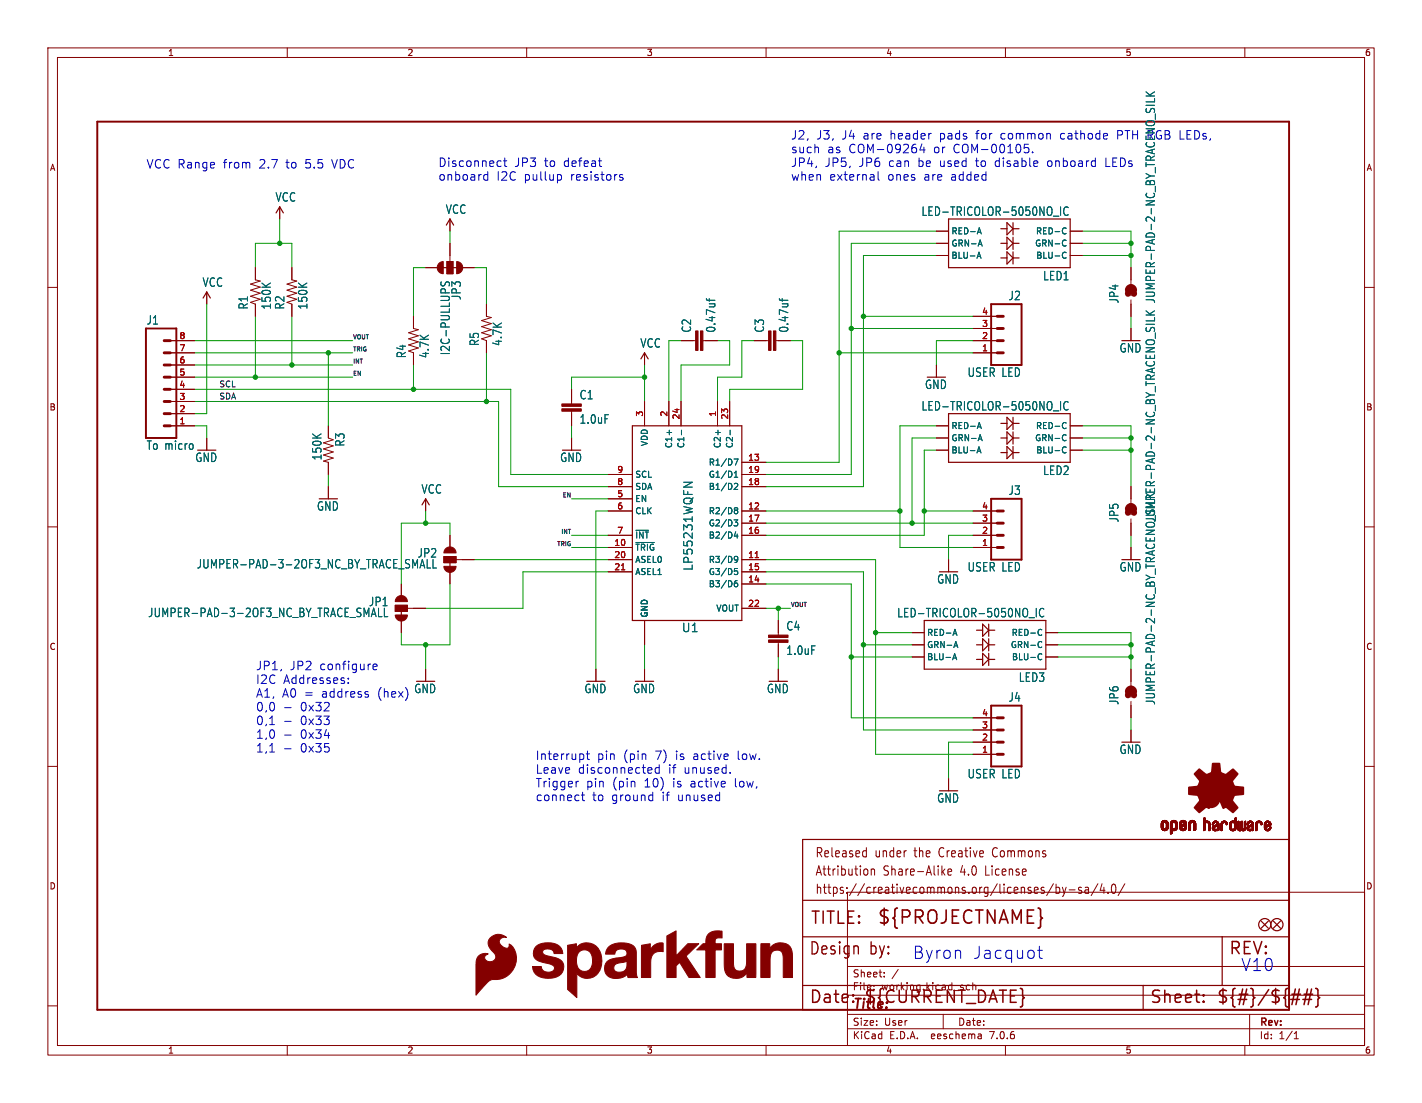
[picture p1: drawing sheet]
<svg xmlns="http://www.w3.org/2000/svg" width="297mm" height="230mm" viewBox="0 0 297 230" stroke-linecap="round" stroke-linejoin="round" font-family="sans-serif">
<defs><g id="words">
<text font-size="3.8" fill="#840000" x="183.1" y="193.4">${PROJECTNAME}</text>
<g font-size="3.5" fill="#840000">
<text x="169.2" y="193.3">TITLE:</text>
<text x="168.9" y="199.7">Design</text>
<text x="181.6" y="199.7">by:</text>
<text x="256.5" y="199.7">REV:</text>
<text x="168.9" y="209.8">Date:</text>
<text x="180.3" y="209.8">${CURRENT_DATE}</text>
<text x="240" y="209.8">Sheet:</text>
<text x="254" y="209.8">${#}/${##}</text>
</g>
<g font-size="3.5" fill="#0000c2">
<text x="190.5" y="200.4">Byron</text>
<text x="203" y="200.4">Jacquot</text>
<text x="259.1" y="203">V10</text>
</g>
<text font-size="2.8" fill="#840000" x="178" y="211.2">Title:</text>
<g font-size="2.7" fill="#840000">
<text x="170.2" y="179.3">Released</text>
<text x="182.7" y="179.3">under</text>
<text x="191.1" y="179.3">the</text>
<text x="196.5" y="179.3">Creative</text>
<text x="208" y="179.3">Commons</text>
<text x="170.2" y="183.1">Attribution</text>
<text x="184.5" y="183.1">Share-Alike</text>
<text x="200.8" y="183.1">4.0</text>
<text x="206.2" y="183.1">License</text>
<text x="170.2" y="186.9">https://creativecommons.org/licenses/by-sa/4.0/</text>
</g>
<g font-size="2.5" fill="#0000c2">
<text x="165.1" y="29.3">J2,</text>
<text x="170.5" y="29.3">J3,</text>
<text x="175.8" y="29.3">J4</text>
<text x="180.3" y="29.3">are</text>
<text x="186" y="29.3">header</text>
<text x="196.4" y="29.3">pads</text>
<text x="204.1" y="29.3">for</text>
<text x="209.3" y="29.3">common</text>
<text x="221.9" y="29.3">cathode</text>
<text x="30.5" y="35.3">VCC Range</text>
<text x="46.6" y="35.3">from</text>
<text x="54.2" y="35.3">2.7</text>
<text x="59.8" y="35.3">to</text>
<text x="63.9" y="35.3">5.5</text>
<text x="69.6" y="35.3">VDC</text>
<text x="91.4" y="35">Disconnect</text>
<text x="107.4" y="35">JP3</text>
<text x="113.7" y="35">to</text>
<text x="117.7" y="35">defeat</text>
<text x="165.1" y="32.1">such</text>
<text x="165.1" y="35">JP4,</text>
<text x="172.2" y="35">JP5,</text>
<text x="172.7" y="32.1">as</text>
<text x="177.2" y="32.1">COM-09264</text>
<text x="179.4" y="35">JP6</text>
<text x="185.6" y="35">can</text>
<text x="191.8" y="35">be</text>
<text x="195" y="32.1">or</text>
<text x="196.4" y="35">used</text>
<text x="199.2" y="32.1">COM-00105.</text>
<text x="204.1" y="35">to</text>
<text x="208.1" y="35">disable</text>
<text x="219.2" y="35">onboard</text>
<text x="231.4" y="35">LEDs</text>
<text x="91.4" y="37.9">onboard</text>
<text x="103.6" y="37.9">I2C</text>
<text x="109.4" y="37.9">pullup</text>
<text x="119.2" y="37.9">resistors</text>
<text x="165.1" y="37.9">when</text>
<text x="173.2" y="37.9">external</text>
<text x="185.4" y="37.9">ones</text>
<text x="193" y="37.9">are</text>
<text x="198.7" y="37.9">added</text>
<text x="53.3" y="140.1">JP1,</text>
<text x="53.3" y="142.9">I2C</text>
<text x="59.1" y="142.9">Addresses:</text>
<text x="60.5" y="140.1">JP2</text>
<text x="66.8" y="140.1">configure</text>
<text x="53.3" y="145.8">A1,</text>
<text x="53.3" y="148.6">0,0</text>
<text x="58.9" y="145.8">A0 =</text>
<text x="62.7" y="148.6">0x32</text>
<text x="67.2" y="145.8">address</text>
<text x="79" y="145.8">(hex)</text>
<text x="53.3" y="151.5">0,1</text>
<text x="53.3" y="154.4">1,0</text>
<text x="62.7" y="151.5">0x33</text>
<text x="62.7" y="154.4">0x34</text>
<text x="53.3" y="157.2">1,1</text>
<text x="62.7" y="157.2">0x35</text>
<text x="111.8" y="158.8">Interrupt</text>
<text x="111.8" y="161.7">Leave</text>
<text x="120.7" y="161.7">disconnected</text>
<text x="124.6" y="158.8">pin</text>
<text x="130.2" y="158.8">(pin</text>
<text x="136.9" y="158.8">7)</text>
<text x="139.6" y="161.7">if</text>
<text x="141.2" y="158.8">is</text>
<text x="142.9" y="161.7">unused.</text>
<text x="144.9" y="158.8">active</text>
<text x="154.3" y="158.8">low.</text>
<text x="111.8" y="164.5">Trigger</text>
<text x="111.8" y="167.4">connect</text>
<text x="122.4" y="164.5">pin</text>
<text x="123.6" y="167.4">to</text>
<text x="127.7" y="167.4">ground</text>
<text x="127.9" y="164.5">(pin</text>
<text x="134.6" y="164.5">10)</text>
<text x="138.3" y="167.4">if</text>
<text x="140.6" y="164.5">is</text>
<text x="141.6" y="167.4">unused</text>
<text x="144.4" y="164.5">active</text>
<text x="153.7" y="164.5">low,</text>
</g>
<g font-size="2.5" fill="#006464">
<text x="233.8" y="29.3">PTH RGB LEDs,</text>
<text x="57.5" y="42.3">VCC</text>
<text x="93" y="44.8">VCC</text>
<text x="192.4" y="45.3">LED-TRICOLOR-5050NO_IC</text>
<text x="217.8" y="58.7">LED1</text>
<text x="42.2" y="60.1">VCC</text>
<text x="52" y="64.7" transform="rotate(-90 52 64.7)">R1</text>
<text x="56.8" y="64.7" transform="rotate(-90 56.8 64.7)">150K</text>
<text x="59.6" y="64.7" transform="rotate(-90 59.6 64.7)">R2</text>
<text x="64.4" y="64.7" transform="rotate(-90 64.4 64.7)">150K</text>
<text x="96.5" y="62.7" transform="rotate(-90 96.5 62.7)">JP3</text>
<text x="210.6" y="62.9">J2</text>
<text x="233.8" y="63.4" transform="rotate(-90 233.8 63.4)">JP4</text>
<text x="241.4" y="63.4" transform="rotate(-90 241.4 63.4)">JUMPER-PAD-2-NC_BY_TRACENO_SILK</text>
<text x="30.5" y="68">J1</text>
<text x="144.5" y="69.5" transform="rotate(-90 144.5 69.5)">C2</text>
<text x="149.6" y="69.5" transform="rotate(-90 149.6 69.5)">0.47uf</text>
<text x="159.8" y="69.5" transform="rotate(-90 159.8 69.5)">C3</text>
<text x="164.9" y="69.5" transform="rotate(-90 164.9 69.5)">0.47uf</text>
<text x="85" y="74.9" transform="rotate(-90 85 74.9)">R4</text>
<text x="89.8" y="74.9" transform="rotate(-90 89.8 74.9)">4.7K</text>
<text x="94.2" y="74.2" transform="rotate(-90 94.2 74.2)">I2C-PULLUPS</text>
<text x="100.2" y="72.3" transform="rotate(-90 100.2 72.3)">R5</text>
<text x="105" y="72.3" transform="rotate(-90 105 72.3)">4.7K</text>
<text x="133.7" y="72.8">VCC</text>
<text x="233.7" y="73.8">GND</text>
<text x="121" y="83.6">C1</text>
<text x="193.1" y="81.4">GND</text>
<text x="202" y="78.9">USER LED</text>
<text x="121" y="88.7">1.0uF</text>
<text x="192.4" y="85.9">LED-TRICOLOR-5050NO_IC</text>
<text x="30.5" y="94.1">To micro</text>
<text x="72.2" y="93.3" transform="rotate(-90 72.2 93.3)">R3</text>
<text x="40.7" y="96.7">GND</text>
<text x="67.4" y="96.2" transform="rotate(-90 67.4 96.2)">150K</text>
<text x="116.9" y="96.7">GND</text>
<text x="217.8" y="99.4">LED2</text>
<text x="66.1" y="106.8">GND</text>
<text x="87.9" y="103.3">VCC</text>
<text x="210.6" y="103.5">J3</text>
<text x="233.8" y="109.2" transform="rotate(-90 233.8 109.2)">JP5</text>
<text x="241.4" y="109.2" transform="rotate(-90 241.4 109.2)">JUMPER-PAD-2-NC_BY_TRACENO_SILK</text>
<text x="41" y="118.9">JUMPER-PAD-3-2OF3_NC_BY_TRACE_SMALL</text>
<text x="87.1" y="116.6">JP2</text>
<text x="144.9" y="119.3" transform="rotate(-90 144.9 119.3)">LP55231WQFN</text>
<text x="202" y="119.5">USER LED</text>
<text x="233.7" y="119.5">GND</text>
<text x="195.6" y="122.1">GND</text>
<text x="30.8" y="129">JUMPER-PAD-3-2OF3_NC_BY_TRACE_SMALL</text>
<text x="77" y="126.8">JP1</text>
<text x="164.1" y="131.8">C4</text>
<text x="187.3" y="129.1">LED-TRICOLOR-5050NO_IC</text>
<text x="142.3" y="132.2">U1</text>
<text x="164.1" y="136.9">1.0uF</text>
<text x="212.7" y="142.6">LED3</text>
<text x="86.4" y="144.9">GND</text>
<text x="122" y="144.9">GND</text>
<text x="132.1" y="144.9">GND</text>
<text x="160.1" y="144.9">GND</text>
<text x="210.6" y="146.7">J4</text>
<text x="233.8" y="147.3" transform="rotate(-90 233.8 147.3)">JP6</text>
<text x="241.4" y="147.3" transform="rotate(-90 241.4 147.3)">JUMPER-PAD-2-NC_BY_TRACENO_SILK</text>
<text x="233.7" y="157.6">GND</text>
<text x="195.6" y="167.8">GND</text>
<text x="202" y="162.7">USER LED</text>
</g>
<g font-size="2.1" fill="#840000">
<text x="178" y="207">File:</text>
<text x="178" y="204.3">Sheet:</text>
<text x="184.1" y="207">working.kicad_sch</text>
<text x="178" y="214.4">Size:</text>
<text x="184.7" y="214.4">User</text>
<text x="200" y="214.4">Date:</text>
<text x="263" y="214.6">Rev:</text>
<text x="178" y="217.2">KiCad</text>
<text x="185.7" y="217.2">E.D.A.</text>
<text x="194.6" y="217.2">eeschema</text>
<text x="207" y="217.2">7.0.6</text>
<text x="263" y="217.2">Id:</text>
<text x="267.1" y="217.2">1/1</text>
</g>
<g font-size="1.8" fill="#840000">
<text x="35" y="11.9">1</text>
<text x="85" y="11.9">2</text>
<text x="135" y="11.9">3</text>
<text x="185" y="11.9">4</text>
<text x="235" y="11.9">5</text>
<text x="285" y="11.9">6</text>
<text x="10.3" y="35.9">A</text>
<text x="285.3" y="35.9">A</text>
<text x="10.3" y="85.9">B</text>
<text x="285.3" y="85.9">B</text>
<text x="10.3" y="135.9">C</text>
<text x="285.3" y="135.9">C</text>
<text x="10.3" y="185.9">D</text>
<text x="285.3" y="185.9">D</text>
<text x="35" y="220.2">1</text>
<text x="85" y="220.2">2</text>
<text x="135" y="220.2">3</text>
<text x="185" y="220.2">4</text>
<text x="235" y="220.2">5</text>
<text x="285" y="220.2">6</text>
</g>
<g font-size="1.8" fill="#006464">
<text x="198.6" y="51.7">GRN-A</text>
<text x="198.6" y="49.1">RED-A</text>
<text x="216.1" y="51.7">GRN-C</text>
<text x="216.3" y="49.1">RED-C</text>
<text x="198.6" y="54.2">BLU-A</text>
<text x="216.3" y="54.2">BLU-C</text>
<text x="198.6" y="89.8">RED-A</text>
<text x="216.3" y="89.8">RED-C</text>
<text x="135.5" y="93.2" transform="rotate(-90 135.5 93.2)">VDD</text>
<text x="140.6" y="93.7" transform="rotate(-90 140.6 93.7)">C1+</text>
<text x="143.1" y="93.7" transform="rotate(-90 143.1 93.7)">C1-</text>
<text x="150.7" y="93.7" transform="rotate(-90 150.7 93.7)">C2+</text>
<text x="153.3" y="93.7" transform="rotate(-90 153.3 93.7)">C2-</text>
<text x="198.6" y="92.3">GRN-A</text>
<text x="198.6" y="94.8">BLU-A</text>
<text x="216.1" y="92.3">GRN-C</text>
<text x="216.3" y="94.8">BLU-C</text>
<text x="132.6" y="99.9">SCL</text>
<text x="147.9" y="97.4">R1/D7</text>
<text x="147.9" y="99.9">G1/D1</text>
<text x="132.6" y="105">EN</text>
<text x="132.6" y="107.5">CLK</text>
<text x="132.6" y="102.5">SDA</text>
<text x="147.9" y="107.5">R2/D8</text>
<text x="147.9" y="102.5">B1/D2</text>
<text x="132.6" y="112.6">~{INT}</text>
<text x="147.9" y="112.6">B2/D4</text>
<text x="147.9" y="110.1">G2/D3</text>
<text x="132.6" y="115.2">~{TRIG}</text>
<text x="132.6" y="117.7">ASEL0</text>
<text x="147.9" y="117.7">R3/D9</text>
<text x="132.6" y="120.2">ASEL1</text>
<text x="147.9" y="122.8">B3/D6</text>
<text x="147.9" y="120.2">G3/D5</text>
<text x="135.5" y="129" transform="rotate(-90 135.5 129)">GND</text>
<text x="149.5" y="127.9">VOUT</text>
<text x="193.5" y="135.5">GRN-A</text>
<text x="193.5" y="132.9">RED-A</text>
<text x="211" y="135.5">GRN-C</text>
<text x="211.2" y="132.9">RED-C</text>
<text x="193.5" y="138">BLU-A</text>
<text x="211.3" y="138">BLU-C</text>
</g>
<g font-size="1.8" fill="#a90000">
<text x="205" y="65.8">4</text>
<text x="37.4" y="70.9">8</text>
<text x="205" y="70.9">2</text>
<text x="205" y="68.3">3</text>
<text x="37.4" y="75.9">6</text>
<text x="37.4" y="73.4">7</text>
<text x="205" y="73.4">1</text>
<text x="37.4" y="83.6">3</text>
<text x="37.4" y="81">4</text>
<text x="37.4" y="78.5">5</text>
<text x="37.4" y="88.6">1</text>
<text x="37.4" y="86.1">2</text>
<text x="134.4" y="87.1" transform="rotate(-90 134.4 87.1)">3</text>
<text x="139.4" y="87.1" transform="rotate(-90 139.4 87.1)">2</text>
<text x="142" y="87.7" transform="rotate(-90 142 87.7)">24</text>
<text x="149.6" y="87.1" transform="rotate(-90 149.6 87.1)">1</text>
<text x="152.1" y="87.7" transform="rotate(-90 152.1 87.7)">23</text>
<text x="128.8" y="101.3">8</text>
<text x="128.8" y="98.8">9</text>
<text x="156.2" y="96.3">13</text>
<text x="156.2" y="101.3">18</text>
<text x="156.2" y="98.8">19</text>
<text x="128.8" y="103.9">5</text>
<text x="128.8" y="106.4">6</text>
<text x="156.2" y="106.4">12</text>
<text x="205" y="106.4">4</text>
<text x="128.8" y="111.5">7</text>
<text x="156.2" y="111.5">16</text>
<text x="156.2" y="109">17</text>
<text x="205" y="111.5">2</text>
<text x="205" y="109">3</text>
<text x="128.2" y="114">10</text>
<text x="128.2" y="116.6">20</text>
<text x="128.2" y="119.1">21</text>
<text x="156.2" y="116.6">11</text>
<text x="156.2" y="119.1">15</text>
<text x="205" y="114">1</text>
<text x="156.2" y="121.7">14</text>
<text x="156.2" y="126.7">22</text>
<text x="205" y="149.6">4</text>
<text x="205" y="154.7">2</text>
<text x="205" y="152.1">3</text>
<text x="205" y="157.2">1</text>
</g>
<g font-size="1.7" fill="#0f0f0f">
<text x="45.7" y="83.5">SDA</text>
<text x="45.7" y="80.9">SCL</text>
</g>
<g font-size="1.2" fill="#0f0f0f">
<text x="73.7" y="70.9">VOUT</text>
<text x="73.7" y="73.4">TRIG</text>
<text x="73.7" y="76">INT</text>
<text x="73.7" y="78.5">EN</text>
<text x="117.4" y="103.9">EN</text>
<text x="117.1" y="111.5">INT</text>
<text x="116.2" y="114.1">TRIG</text>
<text x="165.1" y="126.8">VOUT</text>
</g>
</g></defs>
<g fill="none" stroke="#840000" stroke-width=".21">
<path d="M10 10h277v210.3h-277zM12 12h273v206.3h-273zM60 10v2M110 10v2M160 10v2M210 10v2M260 10v2M10 60h2M53.3 55.9v2.5l1.1 .3-2.1 .6 2.1 .6-2.1 .7 2.1 .6-2.1 .6 2.1 .7-2.1 .6 1 .4v2.5M58.4 43.2v2.5M61 55.9v2.5l1 .3-2.1 .6 2.1 .6-2.1 .7 2.1 .6-2.1 .6 2.1 .7-2.1 .6 1.1 .4v2.5M88.9 55.9h2.5"/>
<path d="M93.3 54.6h1.3v2.6h-1.3zM94 45.7v2.6M94 50.8v3.8M96.5 55.9h2.6M195.6 50.8h2.5M195.6 48.3h2.5M195.6 53.3h2.5M223.5 50.8h2.6M223.5 48.3h2.6M223.5 53.3h2.6M236.2 55.9v3.4M285 60h2"/>
<path d="M35.6 71.1h5M35.6 73.7h5M35.6 78.7h5M35.6 76.2h5M43.2 61v2.5M86.4 66v2.6l1 .2-2.1 .7 2.1 .6-2.1 .6 2.1 .7-2.1 .6 2.1 .6-2.1 .7 1.1 .4v2.5M101.6 63.5v2.5l1 .3-2 .6 2 .7-2 .6 2 .6-2 .7 2 .6-2 .6 1 .4v2.6M134.6 73.7v2.5M142.2 71.1h3.1M146.8 71.1h3.1M157.5 71.1h3M162.1 71.1h3"/>
<path d="M195.6 76.2v2.5M203.2 71.1h5.1M203.2 73.7h5.1M203.2 68.6h5.1M203.2 66h5.1M236.2 62.6v3.4M236.2 68.6v2.5M35.6 88.9h5M35.6 86.4h5M35.6 83.8h5M35.6 81.3h5M43.2 91.4v2.6"/>
<path d="M68.6 88.9v2.5l1 .4-2 .7 2 .6-2 .6 2 .7-2 .6 2 .6-2 .7 1 .2v2.6M119.4 81.3v3M119.4 85.9v3M119.4 91.4v2.6M127 99.1h5.1M134.6 83.8v5.1M139.7 83.8v5.1M142.2 83.8v5.1M149.9 83.8v5.1M152.4 83.8v5.1M154.9 96.5h5.1M154.9 99.1h5.1"/>
<path d="M195.6 88.9h2.5M195.6 91.4h2.5M195.6 94h2.5M223.5 88.9h2.6M223.5 91.4h2.6M223.5 94h2.6M10 110h2M68.6 101.6v2.5M88.9 104.1v2.6M92.7 116.2h2.5v1.3h-2.5zM94 111.8v2.5M94 119.4v2.5"/>
<path d="M95.2 116.8h3.9M127 114.3h5.1M127 116.8h5.1M127 106.7h5.1M127 119.4h5.1M127 111.8h5.1M127 101.6h5.1M127 104.1h5.1M154.9 116.8h5.1M154.9 106.7h5.1M154.9 119.4h5.1M154.9 111.8h5.1"/>
<path d="M154.9 109.2h5.1M154.9 101.6h5.1M198.1 116.8v2.6M203.2 114.3h5.1M203.2 106.7h5.1M203.2 111.8h5.1M203.2 109.2h5.1M236.2 101.6v3.4M236.2 108.3v3.5M236.2 114.3v2.5M285 110h2M82.5 126.4h2.6v1.2h-2.6z"/>
<path d="M83.8 121.9v2.6M83.8 129.5v2.6M85.1 127h3.8M88.9 139.7v2.5M124.5 139.7v2.5M134.6 129.5v5.1M134.6 139.7v2.5M154.9 121.9h5.1M154.9 127h5.1M162.6 129.5v3.1M162.6 134.1v3.1M162.6 139.7v2.5"/>
<path d="M190.5 134.6h2.5M190.5 132.1h2.5M190.5 137.2h2.5M218.4 134.6h2.6M218.4 132.1h2.6M218.4 137.2h2.6M236.2 139.7v3.4M10 160h2M203.2 157.5h5.1M203.2 154.9h5.1M203.2 152.4h5.1M203.2 149.9h5.1"/>
<path d="M236.2 146.4v3.5M236.2 152.4v2.5M285 160h2M180.5 177.6l.4 .1M180.9 177v1.9M180.9 178.8l-.4 .1M198.1 162.6v2.5M177 186.3h108v32h-108zM181.2 181.6v.9M182 181.4v1.3M182 181.6l.2-.2 .4 .1 .1 1.2M196.9 182l.5 .7"/>
<path d="M197.4 181.4l-.7 .8M198 182.1l.8-.2-.1-.4-.5-.1-.2 .3 .1 .9h.6M220 184.5l-1.4 2.5M220.6 184.6v1.9M220.6 185.3l.4-.1 .3 .4-.1 .8h-.6M221.9 185.2l.4 1.3M222.3 186.5l-.2 .5-.2 .2M222.7 185.2l-.4 1.3M223.3 185.8h1.2M225.9 185.3l-.4-.1-.2 .3v.3l.6 .2v.4h-.6M226.7 185.3h.6l.1 1.2M227.4 185.7l-.6 .1a.4 .4 0 0 0-.2 .3 .4 .4 0 0 0 .2 .4l.6-.1"/>
<path d="M229.3 184.5l-1.4 2.5M230.2 184.5l-.4 1.4h1M230.6 185.2v1.3M231.4 186.3v.2M232.4 184.7l.3-.1a1.34 1.34 0 0 1 0 1.9h-.2a1.44 1.44 0 0 1-.1-1.8zM234.9 184.5l-1.4 2.5M10 210h2M60 218.3v2M110 218.3v2M160 218.3v2M177 214.8h108M177 211.8h108"/>
<path d="M177 207.8h108M177 201.8h108M182.5 205.7v.2M184.7 203.8v.2M184.7 203v.2M187.6 202.4l-1.3 1.9M197 211.8v3M202.5 205.7h-.4l-.3 .2M203.2 205.8l.4-.1 .2 .2M203.2 205.2v1.5M204.9 215.9l.1 1M205 216.8l-.2 .1"/>
<path d="M205 216.2l-.2 .1M210 218.3v2M260 218.3v2M261 211.8v6.5M270.3 216.9h.9M270.3 215.8l.4-.4v1.5M285 210h2"/>
</g>
<g fill="none" stroke="#840000" stroke-width=".25">
<path d="M57.7 44.5l.7-1.3 .8 1.3M92.2 55.9h3.8M93.2 47l.8-1.3 .7 1.3M198.1 45.7h25.4v10.2h-25.4zM209 47.8h1.3M209 50.8h1.3M209 53.8h1.3M210.3 46.5l1.3 1.3-1.3 1.2zM210.3 49.5l1.3 1.3-1.3 1.3zM210.3 52.6l1.3 1.2-1.3 1.3zM211.6 46.5v2.5M211.6 49.5v2.6"/>
<path d="M211.6 52.6v2.5M211.6 47.8h1.3M211.6 50.8h1.3M211.6 53.8h1.3M236.2 59.9v1.8M42.4 62.2l.8-1.2 .7 1.2M133.9 74.9l.7-1.2 .8 1.2M132.1 88.9h22.8v40.6h-22.8zM198.1 86.4h25.4v10.1h-25.4zM209 88.4h1.3M209 91.4h1.3M209 94.5h1.3"/>
<path d="M210.3 87.1l1.3 1.3-1.3 1.3zM210.3 90.2l1.3 1.2-1.3 1.3zM210.3 93.2l1.3 1.3-1.3 1.3zM211.6 87.1v2.6M211.6 90.2v2.5M211.6 93.2v2.6M211.6 88.4h1.3M211.6 91.4h1.3M211.6 94.5h1.3M88.1 105.4l.8-1.3 .8 1.3M94 116.8v2.6M236.2 105.7v1.7"/>
<path d="M83.8 127v2.5M193 129.5h25.4v10.2h-25.4zM204 131.6h1.2M204 134.6h1.2M204 137.7h1.2M205.2 130.3l1.3 1.3-1.3 1.2zM205.2 133.4l1.3 1.2-1.3 1.3zM205.2 136.4l1.3 1.3-1.3 1.2zM206.5 130.3v2.5M206.5 133.4v2.5M206.5 136.4v2.5M206.5 131.6h1.3"/>
<path d="M206.5 134.6h1.3M206.5 137.7h1.3M236.2 143.8v1.7M167.6 175.3h101.6v35.5h-101.6zM167.6 188h101.6M167.6 195.6h101.6M255.3 195.6v10.1M263.4 192.3l1.5 1.5M264.9 192.3l-1.5 1.5M265.9 192.3l1.6 1.5M267.5 192.3l-1.6 1.5M167.6 205.7h101.6"/>
<path d="M238.8 205.7v5.1"/>
<circle cx="264.2" cy="193" r="1.27"/>
<circle cx="266.7" cy="193" r="1.27"/>
</g>
<g fill="none" stroke="#840000" stroke-width=".32">
<path d="M178.2 207.7l.1 .1-.1 .1M251.4 209l.1 .1-.1 .2M251.4 209l-.1 .1 .1 .2M251.4 207.7v.2M251.4 209v.3M251.4 207.7l.1 .1-.1 .1M251.4 207.7l-.1 .1 .1 .1M269.6 208.7h1.8M269.8 207.6h1.8M271.4 206.5l-.7 3.2M272.1 208.7h1.8M272.4 207.6h1.8"/>
<path d="M273.1 206.5l-.7 3.2M273.9 206.5l-.7 3.2M274.8 206.4l.3 .1 .2 .2v1.2l.3 .4-.3 .4v1.2l-.2 .2-.3 .1"/>
</g>
<g fill="none" stroke="#006464" stroke-width=".21">
<path d="M239.4 19.2l1 .8M241.1 19.2l-1 .6M239.4 22h1.7M239.4 20h1.7M241.1 20.5v.8h-1.7M92.2 58.8l-.1 .6 .3 .3 .4-.1 .3-.6 .3-.2 .5 .3M93.9 59.5l-.1 .2M204.1 53.9l.4-1.3 .4 1.3M204.2 53.6h.6M204.2 48.5h.6M204.4 51h.6M204.5 47.6l.5 1.2"/>
<path d="M204.7 50.1l.4 1.3M220 45.1h1.2M221.5 43.2v1.8M222.1 52.7l.6 .1M222.3 47.6l.4 .1M222.4 50.1l.3 .1M222.7 53.8l-.6 .1M222.7 48.7l-.4 .1M222.7 51.3l-.3 .1M223.1 43.4l-.1-.1a.51 .51 0 0 0-.8 .3v.6a.68 .68 0 0 0 .6 .8l.3-.2M147.5 62.3l.3 .4h1.5M148.1 62.3v.6"/>
<path d="M162.8 62.3l.2 .4h1.6M163.4 62.3v.6M239.4 67.7h1.7M239.4 65.8h1.7M239.4 64.9l1 .9M241.1 66.3v.7h-1.7M241.1 64.9l-1 .6M40.3 92.8v.9M139.8 89.8v1M142.3 89.8v1M150 89.8v1M152.5 89.8v1"/>
<path d="M153.3 95.8h.9l-.6 1.3M153.4 99.6h.7M153.4 98.7l.3-.3v1.2M204.1 94.6l.4-1.3 .4 1.3M204.2 94.2h.6M204.2 89.1h.6M204.4 91.7h.6M204.5 88.2l.5 1.3M204.7 90.7l.4 1.3M220 85.8h1.2M221.5 83.8v1.8M222.1 93.4h.6"/>
<path d="M222.3 88.2l.4 .1M222.4 90.7l.3 .2M222.7 94.4l-.6 .1M222.7 89.4l-.4 .1M222.7 91.9l-.3 .1M223.1 84l-.1-.1a.51 .51 0 0 0-.8 .4v.5a.68 .68 0 0 0 .6 .8l.3-.2M87.7 118.6l.5-1.8 .5 1.8M87.9 118.1h.7M89.2 116.8v1.8h.7M90.4 116.8v1.8h.8M132.8 113.3h3.9M132.8 110.7h2.7"/>
<path d="M142.8 100.7h1.8l-1.8 1M153.3 108.5h.8l-.4 .5 .3 .1 .1 .5-.3 .2h-.3M153.4 101l.4-.1 .3 .4-.8 .9h.8M153.4 118.7h.6M153.5 116.2l.3-.1 .3 .3-.1 .7-.2 .3h-.3M153.5 106.1h.5l.1 .2-.3 .2M153.5 106.5h.1M153.5 119.2h.3l.3 .2-.1 .5-.5 .1M153.6 106.5h.2M153.6 106.5l-.1 .1M153.7 111l-.3 .9h.8M153.8 106.5l.3 .3-.1 .3-.5 .1"/>
<path d="M154 111.5v.8M154.1 116.7l-.3 .2h-.3M77.5 128.7l.6-1.7 .5 1.7M77.7 128.2h.7M79.1 127v1.7h.7M80.3 127v1.7h.7M153.4 122l.2-.3 .4 .1 .1 .2v.3l-.3 .2-.3-.1-.1-.1M154 121.2l-.4 .1-.2 .5M199 137.7l.4-1.2 .4 1.2M199.1 137.4h.6M199.2 132.3h.6M199.3 134.8h.6"/>
<path d="M199.5 131.4l.4 1.3M199.6 133.9l.5 1.3M214.9 129h1.2M216.4 127v1.8M217 136.5l.6 .1M217.2 131.4l.4 .1M217.3 133.9l.3 .2M217.6 137.6l-.6 .1M217.6 132.5l-.4 .2M217.6 135.1l-.3 .1M218 127.2l-.1-.1a.51 .51 0 0 0-.7 .3l-.1 .6a.68 .68 0 0 0 .6 .8l.3-.2"/>
</g>
<path d="M129.8 119h.7M157.7 116.4h.7" fill="none" stroke="#a90000" stroke-width=".21"/>
<g fill="#840000" stroke="#840000" stroke-width=".21">
<path d="M161.5 69.1h.6v4.1h-.6z"/>
<path d="M160.5 69.1h.5v4.1h-.5z"/>
<path d="M117.3 85.3h4.1v.6h-4.1z"/>
<path d="M117.3 84.3h4.1v.5h-4.1z"/>
<path d="M160.5 133.6h4.1v.5h-4.1z"/>
<path d="M160.5 132.6h4.1v.5h-4.1z"/>
<path d="M123.8 200.6h1.9v.7l-.4 1.3-1.7-.8z"/>
<path d="M139.3 195.4l1.9-1.1v5.3l2.5-2.6h2.2l-2.6 2.6 2.9 4.5h-2.3l-1.9-3.2-.8 .8v2.4h-1.9z"/>
<path d="M128.6 200l1.3-.1 .2 1-1.1 .2z"/>
<path d="M134 197.4l1.8-.4v1.3a2.32 2.32 0 0 1 2.7-1.4l-.1 1.8a2.07 2.07 0 0 0-2.5 2.6v2.8h-1.9z"/>
<path d="M151.3 197h1.9v2a7.8 7.8 0 0 0 .3 3.3 1.42 1.42 0 0 0 1.6 .3 1.42 1.42 0 0 0 .8-1.4v-4.2h2v7.1h-1.2a.52 .52 0 0 1-.6-.1 .52 .52 0 0 1-.1-.7v-.2a2.67 2.67 0 0 1-4.5-.1l-.2-1.6z"/>
<path d="M158.9 197h1.2a.51 .51 0 0 1 .6 .1 .51 .51 0 0 1 .1 .7v.2a2.66 2.66 0 0 1 4.5 0l.2 1.1v5h-1.9v-2a7.8 7.8 0 0 0-.3-3.3 1.42 1.42 0 0 0-1.6-.3 1.42 1.42 0 0 0-.8 1.4l-.1 4.2h-1.9z"/>
<path d="M118.5 197.4l1.9-.4v.9a2.87 2.87 0 0 1 3-1 2.87 2.87 0 0 1 2.1 2.3l.2 1.4h-1.9a1.86 1.86 0 0 0-2.2-2.2 2.36 2.36 0 0 0-1.1 3 1.6 1.6 0 0 0 1.4 1.4 1.6 1.6 0 0 0 1.7-1l1.7 .8a2.8 2.8 0 0 1-4.8 .6v5.1l-2-1.7z"/>
<path d="M112 197.6a4.4 4.4 0 0 1 4.9 0l.6 .9 .1 .6h-1.9a1.44 1.44 0 0 0-2.2-.8l-.1 .3a.89 .89 0 0 0 .9 1 6.2 6.2 0 0 1 3.1 1.1 2.22 2.22 0 0 1-1.7 3.4 4 4 0 0 1-4.2-1.1l-.3-1.2h1.9a1.51 1.51 0 0 0 1.2 1.1 1.51 1.51 0 0 0 1.5-.6v-.4a4.1 4.1 0 0 0-2.6-1 1.9 1.9 0 0 1-1.7-1.3 1.9 1.9 0 0 1 .5-2z"/>
<path d="M148 194.9a4.3 4.3 0 0 1 2.8-.5l-.1 1.4a.96 .96 0 0 0-1.3 .9v.3h1.3v1.3h-1.3v5.8h-2v-5.8h-1.9l.8-.8a.98 .98 0 0 1 1.1-.5v-.3a2.66 2.66 0 0 1 .6-1.8z"/>
<path d="M127.2 197.7a4.8 4.8 0 0 1 5.3-.1 5.3 5.3 0 0 1 .4 3.1v2.3l.2 1.1h-1.3a.56 .56 0 0 1-.6-.1 .56 .56 0 0 1-.2-.6 3.3 3.3 0 0 1-4.3 .1 2.17 2.17 0 0 1-.2-2.4 2.17 2.17 0 0 1 2.1-1.1l.4 1.1a.95 .95 0 0 0-.8 1.1 .95 .95 0 0 0 1.2 .8 1.67 1.67 0 0 0 1.5-2.1v-.3l-.8 .3-.2-1a.9 .9 0 0 0 1-1 .9 .9 0 0 0-1.2-.8 1.1 1.1 0 0 0-1.3 1.1h-1.9l.2-.9z"/>
<path d="M102.4 195.8a2.45 2.45 0 0 1 3.4-.1 1.05 1.05 0 0 0-1.4 .6 1.05 1.05 0 0 0 .6 1.4 .75 .75 0 0 0 1.4-.2l-.1-.4a3.8 3.8 0 0 1 .8 5.5 4.3 4.3 0 0 1-4.3 1.9 7.8 7.8 0 0 0-2.7 2.5l-.7 .8v-6.4a1.93 1.93 0 0 1 2.6-2.2 .81 .81 0 0 0-.8 .9 .81 .81 0 0 0 1 .7 1.09 1.09 0 0 0 1.3-.6 1.09 1.09 0 0 0-.4-1.4 2.08 2.08 0 0 1-.7-3z"/>
<path d="M82.5 128.4h2.6a1.27 1.27 0 0 1-1.3 1.3 1.27 1.27 0 0 1-1.3-1.3z"/>
<path d="M82.5 126.4h2.6v1.2h-2.6z"/>
<path d="M82.9 124.7a1.27 1.27 0 0 1 1.4-.3 1.27 1.27 0 0 1 .8 1.2h-2.6z"/>
<path d="M91.7 55l.9-.4v2.6a1.27 1.27 0 0 1-1.2-.8 1.27 1.27 0 0 1 .3-1.4z"/>
<path d="M93.3 54.6h1.3v2.6h-1.3z"/>
<path d="M95.4 54.6a1.27 1.27 0 0 1 1.2 1.3h-1.2z"/>
<path d="M95.4 55.9h1.2a1.27 1.27 0 0 1-1.2 1.3z"/>
<path d="M146.3 69.1h.5v4.1h-.5z"/>
<path d="M145.3 69.1h.5v4.1h-.5z"/>
<path d="M92.7 118.2h2.5a1.27 1.27 0 0 1-1.2 1.3 1.27 1.27 0 0 1-1.3-1.3z"/>
<path d="M92.7 116.2h2.5v1.3h-2.5z"/>
<path d="M93.1 114.5a1.27 1.27 0 0 1 1.4-.2 1.27 1.27 0 0 1 .7 1.1h-2.5z"/>
<path d="M242.5 172.7h.4z"/>
<path d="M242.5 172.6l.4 .1z"/>
<path d="M242.5 172.6h.4z"/>
<path d="M242.5 172.5l.4 .1z"/>
<path d="M242.5 172.5h.4z"/>
<path d="M242.5 172.4l.4 .1z"/>
<path d="M242.5 172.4h.4z"/>
<path d="M242.5 172.3l.4 .1z"/>
<path d="M242.5 172.3h.4z"/>
<path d="M242.5 172.2l.4 .1z"/>
<path d="M242.5 172.2h.4z"/>
<path d="M242.5 172.1l.4 .1z"/>
<path d="M242.5 172.1h.4z"/>
<path d="M242.5 172l.4 .1z"/>
<path d="M242.5 172h.4z"/>
<path d="M242.6 172.8h.4z"/>
<path d="M242.6 172.8h.3z"/>
<path d="M242.6 172.7l.3 .1z"/>
<path d="M242.6 172h.3z"/>
<path d="M242.6 171.9l.3 .1z"/>
<path d="M242.6 171.9h.3z"/>
<path d="M242.6 171.9h.4z"/>
<path d="M242.6 172.9h.4z"/>
<path d="M242.6 172.8l.4 .1z"/>
<path d="M242.6 171.8l.4 .1z"/>
<path d="M242.6 171.8h.4z"/>
<path d="M242.6 172.9l.5 .1z"/>
<path d="M242.6 172.9h.5z"/>
<path d="M242.6 171.7l.5 .1z"/>
<path d="M242.6 171.7h.5z"/>
<path d="M242.6 173h.5z"/>
<path d="M242.6 173h.6z"/>
<path d="M242.6 171.7h.6z"/>
<path d="M242.6 173h1.3z"/>
<path d="M242.6 171.7h1.3z"/>
<path d="M242.6 173.1h1.3z"/>
<path d="M242.6 173l1.3 .1z"/>
<path d="M242.6 171.6l1.3 .1z"/>
<path d="M242.6 171.6h1.3z"/>
<path d="M242.7 173.1h1.2z"/>
<path d="M242.7 171.6h1.2z"/>
<path d="M242.7 171.6h1.1z"/>
<path d="M242.7 173.1h1.1z"/>
<path d="M242.7 171.5l1.1 .1z"/>
<path d="M242.7 173.1l1.1 .1z"/>
<path d="M242.7 171.5h1.1z"/>
<path d="M242.7 173.2h1.1z"/>
<path d="M242.8 173.2h1z"/>
<path d="M242.8 171.5h1z"/>
<path d="M242.8 173.2l.9 .1z"/>
<path d="M242.8 171.4l.9 .1z"/>
<path d="M242.8 173.3h.9z"/>
<path d="M242.8 171.4h.9z"/>
<path d="M242.9 171.4h.8z"/>
<path d="M242.9 173.3h.8z"/>
<path d="M242.9 173.3h.7z"/>
<path d="M242.9 171.4h.7z"/>
<path d="M243 173.3l.6 .1z"/>
<path d="M243 171.3l.6 .1z"/>
<path d="M243 173.4h.5z"/>
<path d="M243 171.3h.5z"/>
<path d="M243.1 173.4h.4z"/>
<path d="M243.1 171.3h.4z"/>
<path d="M243.1 173.4h.3z"/>
<path d="M243.1 171.3h.3z"/>
<path d="M243.2 173.4h.2z"/>
<path d="M243.2 171.3h.2z"/>
<path d="M243.3 171.7h.6z"/>
<path d="M243.4 173h.5z"/>
<path d="M243.4 171.7h.5z"/>
<path d="M243.5 173h.5z"/>
<path d="M243.5 171.7h.4z"/>
<path d="M243.5 172.9l.5 .1z"/>
<path d="M243.5 172.9h.5z"/>
<path d="M243.5 171.7l.5 .1z"/>
<path d="M243.5 171.8h.5z"/>
<path d="M243.6 172.9h.4z"/>
<path d="M243.6 171.8h.4z"/>
<path d="M243.6 171.8l.4 .1z"/>
<path d="M243.6 172.8l.4 .1z"/>
<path d="M243.6 172.8h.4z"/>
<path d="M243.6 171.9h.4z"/>
<path d="M243.6 172.7l.4 .1z"/>
<path d="M243.6 172.7h.4z"/>
<path d="M243.6 172.6l.4 .1z"/>
<path d="M243.6 172.6h.4z"/>
<path d="M243.6 172.5l.4 .1z"/>
<path d="M243.6 172.5h.4z"/>
<path d="M243.6 172.4l.4 .1z"/>
<path d="M243.6 172.4h.4z"/>
<path d="M243.6 172.3l.4 .1z"/>
<path d="M243.6 172.3h.4z"/>
<path d="M243.6 172.2l.4 .1z"/>
<path d="M243.6 172.2h.4z"/>
<path d="M243.6 172.1l.4 .1z"/>
<path d="M243.6 172.1h.4z"/>
<path d="M243.6 172l.4 .1z"/>
<path d="M243.6 172h.4z"/>
<path d="M243.6 171.9l.4 .1z"/>
<path d="M244.5 174l.2 .1z"/>
<path d="M244.5 174h.2z"/>
<path d="M244.5 174h.3z"/>
<path d="M244.5 173.9l.3 .1z"/>
<path d="M244.5 173.9h.3z"/>
<path d="M244.5 173.8l.3 .1z"/>
<path d="M244.5 173.8h.3z"/>
<path d="M244.5 173.7l.3 .1z"/>
<path d="M244.5 173.7h.3z"/>
<path d="M244.5 173.6l.3 .1z"/>
<path d="M244.5 173.6h.3z"/>
<path d="M244.5 173.5l.3 .1z"/>
<path d="M244.5 173.5h.3z"/>
<path d="M244.5 173.4l.3 .1z"/>
<path d="M244.5 173.4h.3z"/>
<path d="M244.5 173.4h.4z"/>
<path d="M244.5 173.3l1 .1z"/>
<path d="M244.5 173.3h1z"/>
<path d="M244.5 173.3h1.1z"/>
<path d="M244.5 173.2l1.2 .1z"/>
<path d="M244.5 173.2h1.2z"/>
<path d="M244.5 173.2h1.3z"/>
<path d="M244.5 173.1l1.3 .1z"/>
<path d="M244.5 173.1h1.3z"/>
<path d="M244.5 173l1.3 .1z"/>
<path d="M244.5 173h1.3z"/>
<path d="M244.5 173h.6z"/>
<path d="M244.5 173h.5z"/>
<path d="M244.5 172.9l.5 .1z"/>
<path d="M244.5 172.9h.5z"/>
<path d="M244.5 172.9h.4z"/>
<path d="M244.5 172.8l.4 .1z"/>
<path d="M244.5 172.8h.4z"/>
<path d="M244.5 172.8h.3z"/>
<path d="M244.5 172.7l.3 .1z"/>
<path d="M244.5 172.7h.3z"/>
<path d="M244.5 172.6l.3 .1z"/>
<path d="M244.5 172.6h.3z"/>
<path d="M244.5 172.5l.3 .1z"/>
<path d="M244.5 172.5h.3z"/>
<path d="M244.5 172.4l.3 .1z"/>
<path d="M244.5 172.4h.3z"/>
<path d="M244.5 172.3l.3 .1z"/>
<path d="M244.5 172.3h.3z"/>
<path d="M244.5 172.2l.3 .1z"/>
<path d="M244.5 172.2h.3z"/>
<path d="M244.5 172.1l.3 .1z"/>
<path d="M244.5 172.1h.3z"/>
<path d="M244.5 172l.3 .1z"/>
<path d="M244.5 172h.3z"/>
<path d="M244.5 171.9l.3 .1z"/>
<path d="M244.5 171.9h.3z"/>
<path d="M244.5 171.9h.4z"/>
<path d="M244.5 174.1h.1z"/>
<path d="M244.5 171.8l.4 .1z"/>
<path d="M244.5 171.8h.4z"/>
<path d="M244.5 171.8h.5z"/>
<path d="M244.5 171.7l.5 .1z"/>
<path d="M244.5 171.7h.5z"/>
<path d="M244.5 171.7h.6z"/>
<path d="M244.5 171.7h1.3z"/>
<path d="M244.5 171.6l1.3 .1z"/>
<path d="M244.5 171.6h1.3z"/>
<path d="M244.6 171.6h1.2z"/>
<path d="M244.6 171.5l1.2 .1z"/>
<path d="M244.6 171.5h1.2z"/>
<path d="M244.6 171.5h1.1z"/>
<path d="M244.7 171.5h1z"/>
<path d="M244.7 171.4l1 .1z"/>
<path d="M244.7 171.4h.9z"/>
<path d="M244.8 171.4h.8z"/>
<path d="M244.8 171.4h.7z"/>
<path d="M244.9 171.3l.6 .1z"/>
<path d="M244.9 173.4h.5z"/>
<path d="M244.9 171.3h.5z"/>
<path d="M245 173.4h.4z"/>
<path d="M245 171.3h.4z"/>
<path d="M245 171.3h.3z"/>
<path d="M245.1 173.4h.2z"/>
<path d="M245.1 171.3h.2z"/>
<path d="M245.2 171.7h.6z"/>
<path d="M245.3 173h.5z"/>
<path d="M245.3 173h.6z"/>
<path d="M245.3 171.7h.6z"/>
<path d="M245.4 173h.5z"/>
<path d="M245.4 171.7h.5z"/>
<path d="M245.4 172.9l.5 .1z"/>
<path d="M245.4 171.7l.5 .1z"/>
<path d="M245.4 172.9h.5z"/>
<path d="M245.4 171.8h.5z"/>
<path d="M245.5 172.9h.4z"/>
<path d="M245.5 171.8h.4z"/>
<path d="M245.5 171.8l.4 .1z"/>
<path d="M245.5 172.8l.4 .1z"/>
<path d="M245.5 171.9h.4z"/>
<path d="M245.5 172.8h.4z"/>
<path d="M245.5 172.7l.4 .1z"/>
<path d="M245.5 172.7h.4z"/>
<path d="M245.5 172h.4z"/>
<path d="M245.5 171.9l.4 .1z"/>
<path d="M245.5 172.6l.4 .1z"/>
<path d="M245.5 172.6h.4z"/>
<path d="M245.5 172.5l.4 .1z"/>
<path d="M245.5 172.5h.4z"/>
<path d="M245.5 172.4l.4 .1z"/>
<path d="M245.5 172.4h.4z"/>
<path d="M245.5 172.3l.4 .1z"/>
<path d="M245.5 172.3h.4z"/>
<path d="M245.5 172.2l.4 .1z"/>
<path d="M245.5 172.2h.4z"/>
<path d="M245.5 172.1l.4 .1z"/>
<path d="M245.5 172.1h.4z"/>
<path d="M245.5 172l.4 .1z"/>
<path d="M246.4 172.8h.4z"/>
<path d="M246.4 172.7l.4 .1z"/>
<path d="M246.4 172.7h.4z"/>
<path d="M246.4 172.7h.5z"/>
<path d="M246.4 172.6l.5 .1z"/>
<path d="M246.4 172.6h.5z"/>
<path d="M246.4 172.6h.6z"/>
<path d="M246.4 172.6h.7z"/>
<path d="M246.4 172.5l.7 .1z"/>
<path d="M246.4 172.5h.7z"/>
<path d="M246.4 172.5h.8z"/>
<path d="M246.4 172.5h.9z"/>
<path d="M246.4 172.4l.9 .1z"/>
<path d="M246.4 172.4h.9z"/>
<path d="M246.4 172.4h1z"/>
<path d="M246.4 172.4h1.1z"/>
<path d="M246.4 172.3l1.1 .1z"/>
<path d="M246.4 172.3h1.2z"/>
<path d="M246.4 172.3h1.3z"/>
<path d="M246.4 172.2l1.4 .1z"/>
<path d="M246.4 172.2h1.4z"/>
<path d="M246.4 172.2h.4z"/>
<path d="M246.4 172.2h.3z"/>
<path d="M246.4 172.1l.3 .1z"/>
<path d="M246.4 172.1h.3z"/>
<path d="M246.4 172l.3 .1z"/>
<path d="M246.4 172h.3z"/>
<path d="M246.4 172h.4z"/>
<path d="M246.4 171.9l.4 .1z"/>
<path d="M246.4 171.9h.4z"/>
<path d="M246.4 172.9h.5z"/>
<path d="M246.4 172.9h.4z"/>
<path d="M246.4 172.8l.4 .1z"/>
<path d="M246.4 171.8l.4 .1z"/>
<path d="M246.4 171.8h.4z"/>
<path d="M246.4 173h.5z"/>
<path d="M246.4 172.9l.5 .1z"/>
<path d="M246.4 171.8h.5z"/>
<path d="M246.4 171.7l.5 .1z"/>
<path d="M246.4 171.7h.5z"/>
<path d="M246.4 173h.6z"/>
<path d="M246.4 171.7h.6z"/>
<path d="M246.4 173h1.3z"/>
<path d="M246.5 173.1h1.2z"/>
<path d="M246.5 173l1.2 .1z"/>
<path d="M246.5 171.7h1.2z"/>
<path d="M246.5 171.6l1.2 .1z"/>
<path d="M246.5 171.6h1.2z"/>
<path d="M246.5 173.1l1.1 .1z"/>
<path d="M246.5 173.2h1.1z"/>
<path d="M246.5 171.5l1.2 .1z"/>
<path d="M246.5 171.5h1.2z"/>
<path d="M246.6 173.2h1z"/>
<path d="M246.6 171.5h1z"/>
<path d="M246.6 173.2l1 .1z"/>
<path d="M246.6 171.4l1 .1z"/>
<path d="M246.6 173.3h.9z"/>
<path d="M246.7 171.4h.9z"/>
<path d="M246.7 173.3h.8z"/>
<path d="M246.7 171.4h.8z"/>
<path d="M246.7 171.4h.7z"/>
<path d="M246.8 173.3h.6z"/>
<path d="M246.8 171.3l.6 .1z"/>
<path d="M246.8 173.3l.6 .1z"/>
<path d="M246.8 171.3h.6z"/>
<path d="M246.8 173.4h.6z"/>
<path d="M246.8 172.2h1z"/>
<path d="M246.9 172.2h.9z"/>
<path d="M246.9 171.3h.4z"/>
<path d="M246.9 173.4h.4z"/>
<path d="M246.9 173.4h.3z"/>
<path d="M247 173.4h.2z"/>
<path d="M247 172.2h.8z"/>
<path d="M247 171.3h.2z"/>
<path d="M247 172.1l.8 .1z"/>
<path d="M247 172.1h.8z"/>
<path d="M247.1 172.1h.7z"/>
<path d="M247.2 172.1h.6z"/>
<path d="M247.2 171.7h.5z"/>
<path d="M247.2 173h.5z"/>
<path d="M247.2 171.7h.6z"/>
<path d="M247.2 172l.6 .1z"/>
<path d="M247.3 173h.5z"/>
<path d="M247.3 172h.5z"/>
<path d="M247.3 171.7h.5z"/>
<path d="M247.3 171.7l.5 .1z"/>
<path d="M247.3 172.9l.5 .1z"/>
<path d="M247.3 171.8h.5z"/>
<path d="M247.3 172.9h.5z"/>
<path d="M247.4 172.9h.4z"/>
<path d="M247.4 171.8h.4z"/>
<path d="M247.4 172h.4z"/>
<path d="M247.4 171.8l.4 .1z"/>
<path d="M247.4 171.9h.4z"/>
<path d="M247.4 172.8l.4 .1z"/>
<path d="M247.4 172.8h.4z"/>
<path d="M247.4 171.9l.4 .1z"/>
<path d="M247.4 172.7l.4 .1z"/>
<path d="M247.4 172.7h.4z"/>
<path d="M247.5 172.7h.3z"/>
<path d="M247.5 172.6l.3 .1z"/>
<path d="M247.5 172.6h.3z"/>
<path d="M247.6 172.6h.2z"/>
<path d="M247.6 172.5l.2 .1z"/>
<path d="M247.6 172.5h.2z"/>
<path d="M248.3 173.3h.2z"/>
<path d="M248.3 173.3h.3z"/>
<path d="M248.3 173.2l.3 .1z"/>
<path d="M248.3 173.2h.4z"/>
<path d="M248.3 173.1l.4 .1z"/>
<path d="M248.3 173.1h.4z"/>
<path d="M248.3 173l.4 .1z"/>
<path d="M248.3 173h.4z"/>
<path d="M248.3 172.9l.4 .1z"/>
<path d="M248.3 172.9h.4z"/>
<path d="M248.3 172.8l.4 .1z"/>
<path d="M248.3 172.8h.4z"/>
<path d="M248.3 172.7l.4 .1z"/>
<path d="M248.3 172.7h.4z"/>
<path d="M248.3 172.6l.4 .1z"/>
<path d="M248.3 172.6h.4z"/>
<path d="M248.3 172.5l.4 .1z"/>
<path d="M248.3 172.5h.4z"/>
<path d="M248.3 172.4l.4 .1z"/>
<path d="M248.3 172.4h.4z"/>
<path d="M248.3 172.3l.4 .1z"/>
<path d="M248.3 172.3h.4z"/>
<path d="M248.3 172.2l.4 .1z"/>
<path d="M248.3 172.2h.4z"/>
<path d="M248.3 172.1l.4 .1z"/>
<path d="M248.3 172.1h.4z"/>
<path d="M248.3 172l.4 .1z"/>
<path d="M248.3 172h.4z"/>
<path d="M248.3 171.9l.4 .1z"/>
<path d="M248.3 171.9h.4z"/>
<path d="M248.3 173.3l.2 .1z"/>
<path d="M248.3 173.4h.1z"/>
<path d="M248.3 171.8l.4 .1z"/>
<path d="M248.3 171.8h.4z"/>
<path d="M248.3 171.8h.5z"/>
<path d="M248.3 171.7l.5 .1z"/>
<path d="M248.3 171.7h.5z"/>
<path d="M248.3 171.7h.6z"/>
<path d="M248.4 171.7h.6z"/>
<path d="M248.4 171.7h1.3z"/>
<path d="M248.4 171.6l1.3 .1z"/>
<path d="M248.4 171.6h1.3z"/>
<path d="M248.4 171.6h1.2z"/>
<path d="M248.4 171.5l1.2 .1z"/>
<path d="M248.4 171.5h1.2z"/>
<path d="M248.5 171.5h1.1z"/>
<path d="M248.5 171.5h1z"/>
<path d="M248.5 171.4l1 .1z"/>
<path d="M248.5 171.4h1z"/>
<path d="M248.6 171.4h.8z"/>
<path d="M248.7 171.4h.6z"/>
<path d="M248.7 171.3l.6 .1z"/>
<path d="M248.7 171.3h.6z"/>
<path d="M248.8 171.3h.4z"/>
<path d="M248.9 171.3h.3z"/>
<path d="M248.9 171.3h.2z"/>
<path d="M249.1 171.7h.6z"/>
<path d="M249.2 171.7h.5z"/>
<path d="M249.2 171.7l.5 .1z"/>
<path d="M249.2 171.8h.5z"/>
<path d="M249.3 171.8h.4z"/>
<path d="M249.3 171.8l.4 .1z"/>
<path d="M249.3 171.9h.4z"/>
<path d="M249.3 173.3h.3z"/>
<path d="M249.3 173.3h.4z"/>
<path d="M249.3 173.2l.4 .1z"/>
<path d="M249.3 173.2h.5z"/>
<path d="M249.3 173.1l.5 .1z"/>
<path d="M249.3 173.1h.5z"/>
<path d="M249.3 173l.5 .1z"/>
<path d="M249.3 173h.5z"/>
<path d="M249.3 172.9l.5 .1z"/>
<path d="M249.3 172.9h.5z"/>
<path d="M249.3 172.8l.5 .1z"/>
<path d="M249.3 172.8h.5z"/>
<path d="M249.3 172.7l.5 .1z"/>
<path d="M249.3 172.7h.5z"/>
<path d="M249.3 172.6l.5 .1z"/>
<path d="M249.3 172.6h.5z"/>
<path d="M249.3 172.5l.5 .1z"/>
<path d="M249.3 172.5h.5z"/>
<path d="M249.3 172.4l.5 .1z"/>
<path d="M249.3 172.4h.5z"/>
<path d="M249.3 172.3l.5 .1z"/>
<path d="M249.3 172.3h.5z"/>
<path d="M249.3 172.2l.5 .1z"/>
<path d="M249.3 172.2h.5z"/>
<path d="M249.3 172.1l.5 .1z"/>
<path d="M249.3 172.1h.5z"/>
<path d="M249.3 172l.5 .1z"/>
<path d="M249.3 172h.5z"/>
<path d="M249.3 171.9l.5 .1z"/>
<path d="M249.4 173.3l.2 .1z"/>
<path d="M249.4 173.3h.2z"/>
<path d="M249.4 173.4h.1z"/>
<path d="M251.4 173.4h.1z"/>
<path d="M251.4 173.4h.2z"/>
<path d="M251.4 170.9h.3z"/>
<path d="M251.4 173.3l.2 .1z"/>
<path d="M251.4 173.3h.2z"/>
<path d="M251.4 173.3h.3z"/>
<path d="M251.4 173.2l.3 .1z"/>
<path d="M251.4 173.2h.3z"/>
<path d="M251.4 173.1l.3 .1z"/>
<path d="M251.4 173.1h.3z"/>
<path d="M251.4 173l.3 .1z"/>
<path d="M251.4 173h.3z"/>
<path d="M251.4 172.9l.3 .1z"/>
<path d="M251.4 172.9h.3z"/>
<path d="M251.4 172.8l.3 .1z"/>
<path d="M251.4 172.8h.3z"/>
<path d="M251.4 172.7l.3 .1z"/>
<path d="M251.4 172.7h.3z"/>
<path d="M251.4 172.6l.3 .1z"/>
<path d="M251.4 172.6h.3z"/>
<path d="M251.4 172.5l.3 .1z"/>
<path d="M251.4 172.5h.3z"/>
<path d="M251.4 172.4l.3 .1z"/>
<path d="M251.4 172.4h.3z"/>
<path d="M251.4 172.3l.3 .1z"/>
<path d="M251.4 172.3h.3z"/>
<path d="M251.4 172.2l.3 .1z"/>
<path d="M251.4 172.2h.3z"/>
<path d="M251.4 172.1l.3 .1z"/>
<path d="M251.4 172.1h.3z"/>
<path d="M251.4 172l.3 .1z"/>
<path d="M251.4 172h.3z"/>
<path d="M251.4 171.9l.3 .1z"/>
<path d="M251.4 171.9h.3z"/>
<path d="M251.4 171.9h.4z"/>
<path d="M251.4 171.8l.4 .1z"/>
<path d="M251.4 171.8h.4z"/>
<path d="M251.4 171.8h.5z"/>
<path d="M251.4 171.7l.5 .1z"/>
<path d="M251.4 171.7h.5z"/>
<path d="M251.4 171.7h.6z"/>
<path d="M251.4 171.7h1.2z"/>
<path d="M251.4 171.6l1.2 .1z"/>
<path d="M251.4 171.6h1.2z"/>
<path d="M251.4 171.6h1.1z"/>
<path d="M251.4 171.5l1.1 .1z"/>
<path d="M251.4 171.5h1.1z"/>
<path d="M251.4 171.5h1z"/>
<path d="M251.4 171.5h.3z"/>
<path d="M251.4 171.4l.3 .1z"/>
<path d="M251.4 171.4h.3z"/>
<path d="M251.4 171.3l.3 .1z"/>
<path d="M251.4 171.3h.3z"/>
<path d="M251.4 171.2l.3 .1z"/>
<path d="M251.4 171.2h.3z"/>
<path d="M251.4 171.1l.3 .1z"/>
<path d="M251.4 171.1h.3z"/>
<path d="M251.4 171l.3 .1z"/>
<path d="M251.4 171h.3z"/>
<path d="M251.4 170.9l.3 .1z"/>
<path d="M251.4 170.8l.3 .1z"/>
<path d="M251.4 170.8h.3z"/>
<path d="M251.5 170.8h.2z"/>
<path d="M251.8 171.5h.6z"/>
<path d="M251.8 171.5h.5z"/>
<path d="M251.9 171.4l.4 .1z"/>
<path d="M251.9 171.4h.4z"/>
<path d="M252.1 171.7h.5z"/>
<path d="M252.2 171.7h.4z"/>
<path d="M252.3 171.7l.4 .1z"/>
<path d="M252.3 171.8h.4z"/>
<path d="M252.4 171.8h.3z"/>
<path d="M252.4 171.8l.3 .1z"/>
<path d="M252.4 171.9h.3z"/>
<path d="M252.4 171.9l.3 .1z"/>
<path d="M252.4 172h.3z"/>
<path d="M252.5 172h.2z"/>
<path d="M252.5 172.1h.2z"/>
<path d="M252.5 172l.2 .1z"/>
<path d="M252.5 173.4h.1z"/>
<path d="M252.5 173.4h.2z"/>
<path d="M252.5 173.3l.2 .1z"/>
<path d="M252.5 173.3h.2z"/>
<path d="M252.5 173.2l.2 .1z"/>
<path d="M252.5 173.2h.2z"/>
<path d="M252.5 173.1l.2 .1z"/>
<path d="M252.5 173.1h.2z"/>
<path d="M252.5 173l.2 .1z"/>
<path d="M252.5 173h.2z"/>
<path d="M252.5 172.9l.2 .1z"/>
<path d="M252.5 172.9h.2z"/>
<path d="M252.5 172.8l.2 .1z"/>
<path d="M252.5 172.8h.2z"/>
<path d="M252.5 172.7l.2 .1z"/>
<path d="M252.5 172.7h.2z"/>
<path d="M252.5 172.6l.2 .1z"/>
<path d="M252.5 172.6h.2z"/>
<path d="M252.5 172.5l.2 .1z"/>
<path d="M252.5 172.5h.2z"/>
<path d="M252.5 172.4l.2 .1z"/>
<path d="M252.5 172.4h.2z"/>
<path d="M252.5 172.3l.2 .1z"/>
<path d="M252.5 172.3h.2z"/>
<path d="M252.5 172.2l.2 .1z"/>
<path d="M252.5 172.2h.2z"/>
<path d="M252.5 172.1l.2 .1z"/>
<path d="M253.2 173h.3z"/>
<path d="M253.2 172.9l.3 .1z"/>
<path d="M253.2 172.9h.3z"/>
<path d="M253.2 172.8l.3 .1z"/>
<path d="M253.2 172.8h.3z"/>
<path d="M253.2 172.2h.2z"/>
<path d="M253.2 172.1l.3 .1z"/>
<path d="M253.2 172.1h.3z"/>
<path d="M253.2 173l.4 .1z"/>
<path d="M253.2 173h.4z"/>
<path d="M253.2 172.8h.4z"/>
<path d="M253.2 172.2h.1z"/>
<path d="M253.2 172l.3 .1z"/>
<path d="M253.2 172h.3z"/>
<path d="M253.2 173.1h.4z"/>
<path d="M253.2 172.7l.4 .1z"/>
<path d="M253.2 172.7h.4z"/>
<path d="M253.2 171.9l.3 .1z"/>
<path d="M253.2 171.9h.3z"/>
<path d="M253.2 173.1h.5z"/>
<path d="M253.2 172.7h.5z"/>
<path d="M253.2 172.7h.6z"/>
<path d="M253.2 171.9h.4z"/>
<path d="M253.3 173.2h.8z"/>
<path d="M253.3 173.1l.4 .1z"/>
<path d="M253.3 172.6l.5 .1z"/>
<path d="M253.3 171.8l.3 .1z"/>
<path d="M253.3 171.8h.3z"/>
<path d="M253.3 172.6h.5z"/>
<path d="M253.3 171.8h.4z"/>
<path d="M253.3 172.6h.6z"/>
<path d="M253.3 172.6h.7z"/>
<path d="M253.3 171.7l.4 .1z"/>
<path d="M253.3 171.7h.5z"/>
<path d="M253.3 173.2l.8 .1z"/>
<path d="M253.3 172.5l.7 .1z"/>
<path d="M253.3 171.7h.6z"/>
<path d="M253.3 173.3h.8z"/>
<path d="M253.3 172.5h.7z"/>
<path d="M253.3 171.7h1.1z"/>
<path d="M253.4 173.3h.7z"/>
<path d="M253.4 172.5h.6z"/>
<path d="M253.4 171.7h1z"/>
<path d="M253.4 172.5h.7z"/>
<path d="M253.4 171.6l1 .1z"/>
<path d="M253.4 171.6h1z"/>
<path d="M253.4 172.5h.8z"/>
<path d="M253.4 171.6h.9z"/>
<path d="M253.5 171.6h.8z"/>
<path d="M253.5 173.3l.6 .1z"/>
<path d="M253.5 172.4l1.1 .1z"/>
<path d="M253.5 171.5l.8 .1z"/>
<path d="M253.5 173.4h.6z"/>
<path d="M253.5 171.5h.8z"/>
<path d="M253.5 172.4h1.1z"/>
<path d="M253.5 171.5h.7z"/>
<path d="M253.6 172.4h1z"/>
<path d="M253.6 173.4h.5z"/>
<path d="M253.6 171.5h.6z"/>
<path d="M253.6 173.4h.4z"/>
<path d="M253.6 171.5h.5z"/>
<path d="M253.7 172.4h.9z"/>
<path d="M253.7 171.4l.4 .1z"/>
<path d="M253.7 171.4h.4z"/>
<path d="M253.7 172.3l.9 .1z"/>
<path d="M253.8 172.3h.8z"/>
<path d="M253.8 173.1l.2 .1z"/>
<path d="M253.8 171.4h.2z"/>
<path d="M253.9 173.1h.1z"/>
<path d="M253.9 172.3h.7z"/>
<path d="M253.9 171.7h.6z"/>
<path d="M254 171.7h.5z"/>
<path d="M254 172.2l.6 .1z"/>
<path d="M254 172.2h.6z"/>
<path d="M254.1 171.7l.4 .1z"/>
<path d="M254.1 172.2h.5z"/>
<path d="M254.1 171.8h.4z"/>
<path d="M254.2 171.8h.3z"/>
<path d="M254.2 172.2h.4z"/>
<path d="M254.2 171.8l.3 .1z"/>
<path d="M254.2 171.9h.3z"/>
<path d="M254.2 172.1l.4 .1z"/>
<path d="M254.2 172.5h.4z"/>
<path d="M254.2 172.1h.4z"/>
<path d="M254.2 171.9h.4z"/>
<path d="M254.2 172h.4z"/>
<path d="M254.2 171.9l.4 .1z"/>
<path d="M254.3 172.5h.3z"/>
<path d="M254.3 172.1h.3z"/>
<path d="M254.3 172h.3z"/>
<path d="M254.3 173.4h.1z"/>
<path d="M254.3 173.4h.2z"/>
<path d="M254.3 173.3l.2 .1z"/>
<path d="M254.3 173.3h.3z"/>
<path d="M254.3 173.2l.3 .1z"/>
<path d="M254.3 173.2h.3z"/>
<path d="M254.3 173.1l.3 .1z"/>
<path d="M254.3 173.1h.3z"/>
<path d="M254.3 173l.3 .1z"/>
<path d="M254.3 173h.3z"/>
<path d="M254.3 172.9l.3 .1z"/>
<path d="M254.3 172.9h.3z"/>
<path d="M254.3 172.8l.3 .1z"/>
<path d="M254.3 172.8h.3z"/>
<path d="M254.3 172.7l.3 .1z"/>
<path d="M254.3 172.7h.3z"/>
<path d="M254.3 172.6l.3 .1z"/>
<path d="M254.3 172.6h.3z"/>
<path d="M254.3 172.5l.3 .1z"/>
<path d="M254.3 172l.3 .1z"/>
<path d="M255 173.4h.2z"/>
<path d="M255 173.3l.2 .1z"/>
<path d="M255 173.3h.3z"/>
<path d="M255 173.2l.3 .1z"/>
<path d="M255 173.2h.3z"/>
<path d="M255 173.1l.3 .1z"/>
<path d="M255 173.1h.3z"/>
<path d="M255 173l.3 .1z"/>
<path d="M255 173h.3z"/>
<path d="M255 172.9l.3 .1z"/>
<path d="M255 172.9h.3z"/>
<path d="M255 172.8l.3 .1z"/>
<path d="M255 172.8h.3z"/>
<path d="M255 172.7l.3 .1z"/>
<path d="M255 172.7h.3z"/>
<path d="M255 172.6l.3 .1z"/>
<path d="M255 172.6h.3z"/>
<path d="M255 172.5l.3 .1z"/>
<path d="M255 172.5h.3z"/>
<path d="M255 172.4l.3 .1z"/>
<path d="M255 172.4h.3z"/>
<path d="M255 172.3l.3 .1z"/>
<path d="M255 172.3h.3z"/>
<path d="M255 172.2l.3 .1z"/>
<path d="M255 172.2h.3z"/>
<path d="M255 172.1l.3 .1z"/>
<path d="M255 172.1h.3z"/>
<path d="M255 172l.3 .1z"/>
<path d="M255 172h.3z"/>
<path d="M255 171.9l.3 .1z"/>
<path d="M255 171.9h.3z"/>
<path d="M255 171.9h.4z"/>
<path d="M255.1 171.9h.3z"/>
<path d="M255.1 171.8l.3 .1z"/>
<path d="M255.1 171.8h.3z"/>
<path d="M255.1 171.8h.4z"/>
<path d="M255.1 171.7l.4 .1z"/>
<path d="M255.1 171.7h.5z"/>
<path d="M255.1 171.7h.6z"/>
<path d="M255.2 171.7h1.1z"/>
<path d="M255.2 171.7h1z"/>
<path d="M255.2 171.6l1 .1z"/>
<path d="M255.2 171.6h1z"/>
<path d="M255.3 171.6h.8z"/>
<path d="M255.3 171.5l.8 .1z"/>
<path d="M255.3 171.5h.8z"/>
<path d="M255.4 171.5h.7z"/>
<path d="M255.4 171.5h.6z"/>
<path d="M255.5 171.4l.4 .1z"/>
<path d="M255.5 171.4h.4z"/>
<path d="M255.6 171.4h.1z"/>
<path d="M255.7 171.7h.6z"/>
<path d="M255.8 171.7h.5z"/>
<path d="M255.9 171.7l.4 .1z"/>
<path d="M255.9 171.8h.4z"/>
<path d="M256 171.8h.3z"/>
<path d="M256 171.8l.3 .1z"/>
<path d="M256 171.9h.4z"/>
<path d="M256 171.9h.3z"/>
<path d="M256.1 171.9l.3 .1z"/>
<path d="M256.1 171.9h.3z"/>
<path d="M256.1 172h.3z"/>
<path d="M256.1 172.1h.2z"/>
<path d="M256.1 172.1h.3z"/>
<path d="M256.1 172l.3 .1z"/>
<path d="M256.1 172.2h.2z"/>
<path d="M256.1 172.1l.2 .1z"/>
<path d="M256.1 172.2h.1z"/>
<path d="M256.8 172.8h.3z"/>
<path d="M256.8 172.7l.3 .1z"/>
<path d="M256.8 172.7h.3z"/>
<path d="M256.8 172.6l.3 .1z"/>
<path d="M256.8 172.6h.3z"/>
<path d="M256.8 172.5l.3 .1z"/>
<path d="M256.8 172.5h.3z"/>
<path d="M256.8 172.4l.3 .1z"/>
<path d="M256.8 172.4h.3z"/>
<path d="M256.8 172.3l.3 .1z"/>
<path d="M256.8 172.3h.3z"/>
<path d="M256.8 172.2l.3 .1z"/>
<path d="M256.8 172.2h.3z"/>
<path d="M256.8 172.1l.3 .1z"/>
<path d="M256.8 172.1h.3z"/>
<path d="M256.8 172l.3 .1z"/>
<path d="M256.8 172h.3z"/>
<path d="M256.8 172.9h.3z"/>
<path d="M256.8 172.8l.3 .1z"/>
<path d="M256.9 172.9h.2z"/>
<path d="M256.9 172h.2z"/>
<path d="M256.9 173h.3z"/>
<path d="M256.9 172.9l.3 .1z"/>
<path d="M256.9 172.9h.3z"/>
<path d="M256.9 171.9l.3 .1z"/>
<path d="M256.9 171.9h.3z"/>
<path d="M256.9 171.8l.3 .1z"/>
<path d="M256.9 173.1h.4z"/>
<path d="M256.9 173l.3 .1z"/>
<path d="M256.9 171.8h.3z"/>
<path d="M256.9 171.8h.4z"/>
<path d="M256.9 173.1h.5z"/>
<path d="M256.9 171.7l.4 .1z"/>
<path d="M256.9 171.7h.5z"/>
<path d="M257 173.2h1.1z"/>
<path d="M257 173.1l.5 .1z"/>
<path d="M257 171.7h.4z"/>
<path d="M257 171.7h.5z"/>
<path d="M257 171.7h1.2z"/>
<path d="M257 173.2h1z"/>
<path d="M257 171.6l1.2 .1z"/>
<path d="M257 171.6h1.2z"/>
<path d="M257 173.2l1 .1z"/>
<path d="M257 173.3h1z"/>
<path d="M257.1 173.3h.9z"/>
<path d="M257.1 171.6h1.1z"/>
<path d="M257.1 173.3h.8z"/>
<path d="M257.1 171.5l1.1 .1z"/>
<path d="M257.1 171.5h1.1z"/>
<path d="M257.2 173.3l.7 .1z"/>
<path d="M257.2 171.5h1z"/>
<path d="M257.2 173.4h.7z"/>
<path d="M257.2 171.5h.6z"/>
<path d="M257.2 173.4h.6z"/>
<path d="M257.3 173.4h.5z"/>
<path d="M257.3 171.5h.5z"/>
<path d="M257.3 173.4h.4z"/>
<path d="M257.3 171.4l.4 .1z"/>
<path d="M257.3 171.4h.4z"/>
<path d="M257.4 171.4h.2z"/>
<path d="M257.5 171.7h.7z"/>
<path d="M257.6 173.1l.5 .1z"/>
<path d="M257.6 171.7h.6z"/>
<path d="M257.6 173.1h.5z"/>
<path d="M257.7 171.7h.5z"/>
<path d="M257.7 173.1h.4z"/>
<path d="M257.7 171.7l.5 .1z"/>
<path d="M257.7 171.8h.5z"/>
<path d="M257.8 171.8h.4z"/>
<path d="M257.8 173.1h.3z"/>
<path d="M257.8 173l.3 .1z"/>
<path d="M257.8 173h.3z"/>
<path d="M257.8 171.8l.4 .1z"/>
<path d="M257.8 171.9h.4z"/>
<path d="M257.8 173h.4z"/>
<path d="M257.9 173h.3z"/>
<path d="M257.9 171.9h.3z"/>
<path d="M257.9 171.5h.3z"/>
<path d="M257.9 172.9l.3 .1z"/>
<path d="M257.9 172.9h.3z"/>
<path d="M257.9 171.9l.3 .1z"/>
<path d="M257.9 172.8l.3 .1z"/>
<path d="M257.9 172.8h.3z"/>
<path d="M257.9 172.7h.3z"/>
<path d="M257.9 172.6l.3 .1z"/>
<path d="M257.9 172.6h.3z"/>
<path d="M257.9 172.5h.3z"/>
<path d="M257.9 172.4l.3 .1z"/>
<path d="M257.9 172.4h.3z"/>
<path d="M257.9 172.3h.3z"/>
<path d="M257.9 172.2h.3z"/>
<path d="M257.9 172.1h.3z"/>
<path d="M257.9 172l.3 .1z"/>
<path d="M257.9 172h.3z"/>
<path d="M257.9 171.4l.3 .1z"/>
<path d="M257.9 171.4h.3z"/>
<path d="M257.9 171.3h.3z"/>
<path d="M257.9 171.2h.3z"/>
<path d="M257.9 171.1h.3z"/>
<path d="M257.9 171l.3 .1z"/>
<path d="M257.9 171h.3z"/>
<path d="M257.9 170.9l.3 .1z"/>
<path d="M257.9 170.9h.3z"/>
<path d="M257.9 172.7l.3 .1z"/>
<path d="M257.9 172.5l.3 .1z"/>
<path d="M257.9 172.3l.3 .1z"/>
<path d="M257.9 172.2l.3 .1z"/>
<path d="M257.9 172.1l.3 .1z"/>
<path d="M257.9 171.3l.3 .1z"/>
<path d="M257.9 171.2l.3 .1z"/>
<path d="M257.9 171.1l.3 .1z"/>
<path d="M257.9 170.8l.3 .1z"/>
<path d="M257.9 170.8h.3z"/>
<path d="M258 170.8h.2z"/>
<path d="M258.1 170.8h.1z"/>
<path d="M258.5 172.9h.3z"/>
<path d="M258.5 172.8l.3 .1z"/>
<path d="M258.5 172.8h.3z"/>
<path d="M258.5 172.7l.3 .1z"/>
<path d="M258.5 172.7h.3z"/>
<path d="M258.5 172.6l.3 .1z"/>
<path d="M258.5 172.6h.3z"/>
<path d="M258.5 172.5l.3 .1z"/>
<path d="M258.5 172.5h.3z"/>
<path d="M258.5 172.4l.3 .1z"/>
<path d="M258.5 172.4h.3z"/>
<path d="M258.5 172.3l.3 .1z"/>
<path d="M258.5 172.3h.3z"/>
<path d="M258.5 172.2l.3 .1z"/>
<path d="M258.5 172.2h.3z"/>
<path d="M258.5 172.1l.3 .1z"/>
<path d="M258.5 172.1h.3z"/>
<path d="M258.5 172l.3 .1z"/>
<path d="M258.5 172h.3z"/>
<path d="M258.5 171.9l.3 .1z"/>
<path d="M258.5 171.9h.3z"/>
<path d="M258.5 171.8l.3 .1z"/>
<path d="M258.5 171.8h.3z"/>
<path d="M258.5 171.7l.3 .1z"/>
<path d="M258.5 171.7h.3z"/>
<path d="M258.5 171.6l.3 .1z"/>
<path d="M258.5 171.6h.3z"/>
<path d="M258.5 173.1h.3z"/>
<path d="M258.5 173l.3 .1z"/>
<path d="M258.5 173h.3z"/>
<path d="M258.5 172.9l.3 .1z"/>
<path d="M258.5 171.5l.3 .1z"/>
<path d="M258.5 173.1h.4z"/>
<path d="M258.5 171.5h.3z"/>
<path d="M258.5 173.1l1.6 .1z"/>
<path d="M258.5 173.2h1.6z"/>
<path d="M258.6 173.2h1.5z"/>
<path d="M258.6 171.5h.2z"/>
<path d="M258.6 173.3h1.5z"/>
<path d="M258.6 173.2l1.5 .1z"/>
<path d="M258.6 173.3h1.4z"/>
<path d="M258.7 173.3h1.3z"/>
<path d="M258.7 173.3l.6 .1z"/>
<path d="M258.7 173.4h.5z"/>
<path d="M258.8 173.4h.4z"/>
<path d="M259 173.1h.6z"/>
<path d="M259.1 173.1h.5z"/>
<path d="M259.1 173.1h.4z"/>
<path d="M259.2 173l.3 .1z"/>
<path d="M259.2 173h.3z"/>
<path d="M259.2 172.9l.3 .1z"/>
<path d="M259.2 172.9h.3z"/>
<path d="M259.2 172.8h.3z"/>
<path d="M259.2 172.7h.3z"/>
<path d="M259.2 172.6h.3z"/>
<path d="M259.2 172.5l.3 .1z"/>
<path d="M259.2 172.5h.3z"/>
<path d="M259.2 172.8l.3 .1z"/>
<path d="M259.2 172.7l.3 .1z"/>
<path d="M259.2 172.6l.3 .1z"/>
<path d="M259.2 172.4l.3 .1z"/>
<path d="M259.2 172.4h.3z"/>
<path d="M259.2 172.3l.3 .1z"/>
<path d="M259.2 172.3h.3z"/>
<path d="M259.2 172.2l.3 .1z"/>
<path d="M259.2 172.2h.3z"/>
<path d="M259.2 172.1l.3 .1z"/>
<path d="M259.2 172.1h.3z"/>
<path d="M259.2 172l.3 .1z"/>
<path d="M259.2 172h.3z"/>
<path d="M259.2 171.9l.3 .1z"/>
<path d="M259.2 171.9h.3z"/>
<path d="M259.2 171.8l.3 .1z"/>
<path d="M259.2 171.8h.3z"/>
<path d="M259.2 171.7l.3 .1z"/>
<path d="M259.2 171.7h.3z"/>
<path d="M259.2 171.6l.3 .1z"/>
<path d="M259.2 171.6h.3z"/>
<path d="M259.2 171.5l.3 .1z"/>
<path d="M259.2 171.5h.3z"/>
<path d="M259.3 171.5h.2z"/>
<path d="M259.3 173.3l.7 .1z"/>
<path d="M259.4 171.5h.1z"/>
<path d="M259.4 173.4h.6z"/>
<path d="M259.4 173.4h.5z"/>
<path d="M259.5 173.4h.4z"/>
<path d="M259.5 173.4h.3z"/>
<path d="M259.7 173.1h.4z"/>
<path d="M259.8 173.1h.4z"/>
<path d="M259.8 173l.4 .1z"/>
<path d="M259.8 173h.4z"/>
<path d="M259.9 173h.3z"/>
<path d="M259.9 172.9l.3 .1z"/>
<path d="M259.9 172.9h.3z"/>
<path d="M259.9 172.8l.3 .1z"/>
<path d="M259.9 172.8h.3z"/>
<path d="M259.9 172.7l.3 .1z"/>
<path d="M259.9 172.7h.3z"/>
<path d="M259.9 172.6l.3 .1z"/>
<path d="M259.9 172.6h.3z"/>
<path d="M259.9 172.5l.3 .1z"/>
<path d="M259.9 172.5h.3z"/>
<path d="M259.9 172.4l.3 .1z"/>
<path d="M259.9 172.4h.3z"/>
<path d="M259.9 172.3l.3 .1z"/>
<path d="M259.9 172.3h.3z"/>
<path d="M259.9 172.2l.3 .1z"/>
<path d="M259.9 172.2h.3z"/>
<path d="M259.9 172.1l.3 .1z"/>
<path d="M259.9 172.1h.3z"/>
<path d="M259.9 172l.3 .1z"/>
<path d="M259.9 172h.3z"/>
<path d="M259.9 171.9l.3 .1z"/>
<path d="M259.9 171.9h.3z"/>
<path d="M259.9 171.8l.3 .1z"/>
<path d="M259.9 171.8h.3z"/>
<path d="M259.9 171.7l.3 .1z"/>
<path d="M259.9 171.7h.3z"/>
<path d="M259.9 171.6l.3 .1z"/>
<path d="M259.9 171.6h.3z"/>
<path d="M259.9 171.5l.3 .1z"/>
<path d="M259.9 171.5h.3z"/>
<path d="M260 171.5h.2z"/>
<path d="M260.4 173h.4z"/>
<path d="M260.4 172.9l.4 .1z"/>
<path d="M260.4 172.9h.4z"/>
<path d="M260.4 172.8l.4 .1z"/>
<path d="M260.4 172.8h.4z"/>
<path d="M260.5 173l.3 .1z"/>
<path d="M260.5 173h.3z"/>
<path d="M260.5 172.8h.3z"/>
<path d="M260.5 172.2h.1z"/>
<path d="M260.5 172.2h.2z"/>
<path d="M260.5 172.1l.2 .1z"/>
<path d="M260.5 172.1h.2z"/>
<path d="M260.5 172.1h.3z"/>
<path d="M260.5 172l.3 .1z"/>
<path d="M260.5 172h.3z"/>
<path d="M260.5 173.1h.3z"/>
<path d="M260.5 172.7l.3 .1z"/>
<path d="M260.5 172.7h.4z"/>
<path d="M260.5 171.9l.3 .1z"/>
<path d="M260.5 171.9h.3z"/>
<path d="M260.5 173.1h.4z"/>
<path d="M260.5 173.1l.8 .1z"/>
<path d="M260.5 173.1h.5z"/>
<path d="M260.5 172.7h.5z"/>
<path d="M260.5 173.2h.8z"/>
<path d="M260.5 172.6l.5 .1z"/>
<path d="M260.5 172.6h.5z"/>
<path d="M260.5 171.8l.4 .1z"/>
<path d="M260.5 171.8h.4z"/>
<path d="M260.5 172.6h.6z"/>
<path d="M260.5 172.6h.7z"/>
<path d="M260.6 173.2h.7z"/>
<path d="M260.6 172.6h.6z"/>
<path d="M260.6 171.7l.4 .1z"/>
<path d="M260.6 171.7h.4z"/>
<path d="M260.6 172.5l.6 .1z"/>
<path d="M260.6 173.2l.7 .1z"/>
<path d="M260.6 172.5h.6z"/>
<path d="M260.6 171.7h.5z"/>
<path d="M260.6 173.3h.7z"/>
<path d="M260.6 171.7h1.1z"/>
<path d="M260.6 172.5h.7z"/>
<path d="M260.6 171.6l1.1 .1z"/>
<path d="M260.6 171.6h1.1z"/>
<path d="M260.6 171.6h1z"/>
<path d="M260.7 173.3h.7z"/>
<path d="M260.7 172.5h.7z"/>
<path d="M260.7 171.6h.9z"/>
<path d="M260.7 173.3l.6 .1z"/>
<path d="M260.7 172.4l.8 .1z"/>
<path d="M260.7 171.5l.9 .1z"/>
<path d="M260.8 173.4h.5z"/>
<path d="M260.8 171.5h.7z"/>
<path d="M260.8 172.4h1z"/>
<path d="M260.8 171.5h.6z"/>
<path d="M260.9 172.4h.9z"/>
<path d="M260.9 171.5h.5z"/>
<path d="M260.9 173.4h.4z"/>
<path d="M260.9 171.4l.5 .1z"/>
<path d="M261 171.4h.3z"/>
<path d="M261 172.3l.8 .1z"/>
<path d="M261 172.3h.8z"/>
<path d="M261.1 172.3h.7z"/>
<path d="M261.1 173.1h.2z"/>
<path d="M261.2 172.3h.6z"/>
<path d="M261.2 171.7h.5z"/>
<path d="M261.2 172.2l.6 .1z"/>
<path d="M261.2 172.2h.6z"/>
<path d="M261.3 172.2h.5z"/>
<path d="M261.3 171.7h.4z"/>
<path d="M261.3 171.7l.4 .1z"/>
<path d="M261.3 171.8h.4z"/>
<path d="M261.4 171.8h.4z"/>
<path d="M261.4 172.2h.4z"/>
<path d="M261.4 171.8l.4 .1z"/>
<path d="M261.4 171.9h.4z"/>
<path d="M261.5 172.1l.3 .1z"/>
<path d="M261.5 171.9h.3z"/>
<path d="M261.5 172.1h.3z"/>
<path d="M261.5 172.4l.3 .1z"/>
<path d="M261.5 171.9l.3 .1z"/>
<path d="M261.5 172.5h.3z"/>
<path d="M261.5 172h.3z"/>
<path d="M261.5 173.4h.2z"/>
<path d="M261.5 173.3l.3 .1z"/>
<path d="M261.5 173.3h.3z"/>
<path d="M261.5 173.2l.3 .1z"/>
<path d="M261.5 173.2h.3z"/>
<path d="M261.5 173.1l.3 .1z"/>
<path d="M261.5 173.1h.3z"/>
<path d="M261.5 173l.3 .1z"/>
<path d="M261.5 173h.3z"/>
<path d="M261.5 172.9l.3 .1z"/>
<path d="M261.5 172.9h.3z"/>
<path d="M261.5 172.8l.3 .1z"/>
<path d="M261.5 172.8h.3z"/>
<path d="M261.5 172.7l.3 .1z"/>
<path d="M261.5 172.7h.3z"/>
<path d="M261.5 172.6l.3 .1z"/>
<path d="M261.5 172.6h.3z"/>
<path d="M261.5 172.5l.3 .1z"/>
<path d="M261.5 172l.3 .1z"/>
<path d="M262.3 173.4h.1z"/>
<path d="M262.3 173.4h.2z"/>
<path d="M262.3 173.3l.2 .1z"/>
<path d="M262.3 173.3h.2z"/>
<path d="M262.3 173.2l.2 .1z"/>
<path d="M262.3 173.2h.2z"/>
<path d="M262.3 173.1l.2 .1z"/>
<path d="M262.3 173.1h.2z"/>
<path d="M262.3 173l.2 .1z"/>
<path d="M262.3 173h.2z"/>
<path d="M262.3 172.9l.2 .1z"/>
<path d="M262.3 172.9h.2z"/>
<path d="M262.3 172.8l.2 .1z"/>
<path d="M262.3 172.8h.2z"/>
<path d="M262.3 172.7l.2 .1z"/>
<path d="M262.3 172.7h.2z"/>
<path d="M262.3 172.6l.2 .1z"/>
<path d="M262.3 172.6h.2z"/>
<path d="M262.3 172.5l.2 .1z"/>
<path d="M262.3 172.5h.2z"/>
<path d="M262.3 172.4l.2 .1z"/>
<path d="M262.3 172.4h.2z"/>
<path d="M262.3 172.3l.2 .1z"/>
<path d="M262.3 172.3h.2z"/>
<path d="M262.3 172.2l.2 .1z"/>
<path d="M262.3 172.2h.2z"/>
<path d="M262.3 172.1l.2 .1z"/>
<path d="M262.3 172.1h.2z"/>
<path d="M262.3 172l.3 .1z"/>
<path d="M262.3 172h.3z"/>
<path d="M262.3 171.9l.3 .1z"/>
<path d="M262.3 171.9h.3z"/>
<path d="M262.3 171.8l.4 .1z"/>
<path d="M262.3 171.8h.4z"/>
<path d="M262.4 171.8h.3z"/>
<path d="M262.4 171.7l.4 .1z"/>
<path d="M262.4 171.7h.4z"/>
<path d="M262.4 171.7h.5z"/>
<path d="M262.4 171.7h1.1z"/>
<path d="M262.4 171.6l1.1 .1z"/>
<path d="M262.5 171.6h1z"/>
<path d="M262.5 171.6h.9z"/>
<path d="M262.5 171.5l.9 .1z"/>
<path d="M262.6 171.5h.8z"/>
<path d="M262.6 171.5h.7z"/>
<path d="M262.6 171.5h.6z"/>
<path d="M262.7 171.5h.5z"/>
<path d="M262.7 171.4l.5 .1z"/>
<path d="M262.8 171.4h.3z"/>
<path d="M262.9 171.4h.1z"/>
<path d="M263 171.7h.5z"/>
<path d="M263.1 171.7h.4z"/>
<path d="M263.1 171.7l.4 .1z"/>
<path d="M263.2 171.8h.3z"/>
<path d="M263.2 171.8h.4z"/>
<path d="M263.2 171.8l.4 .1z"/>
<path d="M263.3 171.9h.3z"/>
<path d="M263.3 172h.3z"/>
<path d="M263.3 171.9l.3 .1z"/>
<path d="M263.3 172l.3 .1z"/>
<path d="M263.3 172.2h.2z"/>
<path d="M263.3 172.1l.3 .1z"/>
<path d="M263.3 172.1h.3z"/>
<path d="M263.4 172.2h.1z"/>
<path d="M264.1 172.9h.3z"/>
<path d="M264.1 172.8l.3 .1z"/>
<path d="M264.1 172.8h.3z"/>
<path d="M264.1 172.7l.3 .1z"/>
<path d="M264.1 172.7h.3z"/>
<path d="M264.1 172.7h.4z"/>
<path d="M264.1 172.7h.5z"/>
<path d="M264.1 172.6l.5 .1z"/>
<path d="M264.1 172.6h.5z"/>
<path d="M264.1 172.6h.6z"/>
<path d="M264.1 172.6h.7z"/>
<path d="M264.1 172.5l.7 .1z"/>
<path d="M264.1 172.5h.7z"/>
<path d="M264.1 172.5h.8z"/>
<path d="M264.1 172.5h.9z"/>
<path d="M264.1 172.4l.9 .1z"/>
<path d="M264.1 172.4h1z"/>
<path d="M264.1 172.4h1.1z"/>
<path d="M264.1 172.4h.3z"/>
<path d="M264.1 172.3l.3 .1z"/>
<path d="M264.1 172.3h.3z"/>
<path d="M264.1 172.2l.3 .1z"/>
<path d="M264.1 172.2h.3z"/>
<path d="M264.1 172.1l.3 .1z"/>
<path d="M264.1 172.1h.3z"/>
<path d="M264.1 172l.3 .1z"/>
<path d="M264.1 172h.3z"/>
<path d="M264.1 173h.3z"/>
<path d="M264.1 172.9l.3 .1z"/>
<path d="M264.1 171.9l.3 .1z"/>
<path d="M264.1 171.9h.3z"/>
<path d="M264.1 173h.4z"/>
<path d="M264.1 171.9h.4z"/>
<path d="M264.1 173l.4 .1z"/>
<path d="M264.1 171.8l.4 .1z"/>
<path d="M264.1 171.8h.4z"/>
<path d="M264.2 173.1h.3z"/>
<path d="M264.2 171.8h.3z"/>
<path d="M264.2 173.1h.4z"/>
<path d="M264.2 171.8h.4z"/>
<path d="M264.2 171.7l.4 .1z"/>
<path d="M264.2 173.1h.5z"/>
<path d="M264.2 171.7h.4z"/>
<path d="M264.2 171.7h.5z"/>
<path d="M264.2 173.1l.5 .1z"/>
<path d="M264.2 173.2h1.1z"/>
<path d="M264.2 171.7h1.1z"/>
<path d="M264.3 173.2h.9z"/>
<path d="M264.3 173.2h1z"/>
<path d="M264.3 171.6l1 .1z"/>
<path d="M264.3 171.6h1z"/>
<path d="M264.3 173.2l.9 .1z"/>
<path d="M264.3 171.6h.9z"/>
<path d="M264.3 173.3h.9z"/>
<path d="M264.3 171.5l.9 .1z"/>
<path d="M264.4 173.3h.8z"/>
<path d="M264.4 171.5h.8z"/>
<path d="M264.4 173.3h.7z"/>
<path d="M264.4 171.5h.7z"/>
<path d="M264.4 173.3l.7 .1z"/>
<path d="M264.4 173.4h.7z"/>
<path d="M264.5 173.4h.6z"/>
<path d="M264.5 172.4h.7z"/>
<path d="M264.5 171.5h.5z"/>
<path d="M264.5 173.4h.5z"/>
<path d="M264.5 171.4l.5 .1z"/>
<path d="M264.6 172.3l.7 .1z"/>
<path d="M264.6 173.4h.4z"/>
<path d="M264.6 171.4h.3z"/>
<path d="M264.6 172.3h.7z"/>
<path d="M264.6 172.3h.8z"/>
<path d="M264.7 172.3h.7z"/>
<path d="M264.7 171.4h.1z"/>
<path d="M264.8 172.3h.6z"/>
<path d="M264.8 172.2l.6 .1z"/>
<path d="M264.8 171.7h.5z"/>
<path d="M264.8 172.2h.6z"/>
<path d="M264.8 173.1l.5 .1z"/>
<path d="M264.9 172.2h.6z"/>
<path d="M264.9 171.7h.4z"/>
<path d="M264.9 173.1h.4z"/>
<path d="M264.9 171.7l.4 .1z"/>
<path d="M265 173.1h.3z"/>
<path d="M265 172.2h.5z"/>
<path d="M265 171.8h.4z"/>
<path d="M265 173.1h.4z"/>
<path d="M265 172.1l.5 .1z"/>
<path d="M265 173l.4 .1z"/>
<path d="M265 172.1h.5z"/>
<path d="M265 173h.4z"/>
<path d="M265.1 172.1h.4z"/>
<path d="M265.1 171.8l.3 .1z"/>
<path d="M265.1 173h.3z"/>
<path d="M265.1 171.9h.3z"/>
<path d="M265.1 172.9l.3 .1z"/>
<path d="M265.1 172.9h.3z"/>
<path d="M265.1 172h.3z"/>
<path d="M265.1 171.9l.3 .1z"/>
<path d="M265.2 172.9h.2z"/>
<path d="M265.2 172.8l.2 .1z"/>
<path d="M265.2 172.8h.2z"/>
<path d="M265.2 172.1h.3z"/>
<path d="M265.2 172l.2 .1z"/>
<path d="M265.2 172h.2z"/>
<path d="M265.2 172.8h.3z"/>
<path d="M265.2 172.7l.3 .1z"/>
<path d="M265.2 172.7h.3z"/>
<path d="M265.3 172.7h.2z"/>
<path d="M265.3 172.7h.1z"/>
</g>
<path d="M20.3 25.4h248.9v185.4h-248.9zM30.5 68.6h6.3v22.8h-6.3zM207 63.5h6.4v12.7h-6.4zM207 104.1h6.4v12.7h-6.4zM207 147.3h6.4v12.7h-6.4z" fill="none" stroke="#840000" stroke-width=".41"/>
<g fill="none" stroke="#840000" stroke-width=".61">
<path d="M34.3 73.7h1.3M34.3 71.1h1.3M34.3 78.7h1.3M34.3 76.2h1.3M208.3 73.7h1.2M208.3 71.1h1.2M208.3 68.6h1.2M208.3 66h1.2M34.3 88.9h1.3M34.3 86.4h1.3M34.3 83.8h1.3M34.3 81.3h1.3"/>
<path d="M208.3 114.3h1.2M208.3 111.8h1.2M208.3 109.2h1.2M208.3 106.7h1.2M208.3 157.5h1.2M208.3 154.9h1.2M208.3 152.4h1.2M208.3 149.9h1.2"/>
</g>
<path d="M235.6 61.3l.2-.4 .4-.2 .5 .2 .2 .4M235.6 60.6l.2-.5 .4-.2 .5 .2 .2 .5M235.6 107.1l.2-.5 .4-.2 .5 .2 .2 .5M235.6 106.3l.2-.5 .4-.1 .5 .1 .2 .5M235.6 145.2l.2-.5 .4-.2 .5 .2 .2 .5M235.6 144.4l.2-.5 .4-.1 .5 .1 .2 .5" fill="none" stroke="#840000" stroke-width="1.3"/>
<path d="M250.5 160.6l1.4 1.2 .3-.1 .9-.4 .2-1.9h1.4l.2 1.9 .3 .1 .9 .4 1.4-1.2 1 1-1.2 1.4 .5 1.2 1.9 .2v1.4l-1.9 .2-.4 .9-.1 .3 1.2 1.4-1 1-1.4-1.2-.6 .3-.8-2a1.79 1.79 0 0 1-2.8 1.5 1.79 1.79 0 0 1 .3-3.1l.7 .5 .3 .6 .1 .5-.8 2-.6-.3-1.4 1.2-1-1 1.2-1.4-.4-.9-.1-.3-1.9-.2v-1.4l1.9-.2 .1-.3 .4-.9-1.2-1.4z" fill="#840000" stroke="#840000" stroke-width=".38"/>
<g fill="none" stroke="#0000c2" stroke-width=".21">
<path d="M101.2 37.5h.7M101.2 36.5h.7M101.9 35.8v1.8M104.5 33.6l.2 .1M104.7 34.7l-.2 .1M105.2 33.6h.6M105.4 33v1.5l.4 .3M116.6 36.4h.3l.4 .4-.1 .7-.6 .1M125 33.6h.7M125.3 34.7l.4 .1M130.1 36.5l-.5-.1-.2 .3 .1 .2 .6 .2v.4h-.7M183.4 35.8v1.6l.3 .2"/>
<path d="M192.5 30l-.4 1.3h1.1M193 30.7v1.2M214 30.9l.6-.1 .3 .3-.2 .7h-.7M215.7 31.7v.2M216.7 33.7l.1 .3-.9 .2M77.9 139.2l.9-.1-.1-.4-.5-.1-.3 .3 .1 .8h.7M56.3 151.3h1M56.3 157h1M59.5 147.7h1.3M59.5 150.6h1.3M59.5 153.5h1.3M59.5 156.3h1.3"/>
<path d="M67.7 153.5h1.1M72.7 142.5v.2M72.7 141.6v.2M76.7 145l.3 .2-.3 .4M76.7 144.4l.2 .1M121.8 157.5l.1 .2v.5l-.1 .3M122.4 157.4h.7M122.7 156.8v1.5l.4 .3M137.7 159.7v1.7M120.8 163.1l-.4 .2M121.4 166h.7M121.7 165.4v1.5l.4 .3"/>
<path d="M135.8 166l.5 .1M135.9 160.3l.3 .4-.9 .1M136.1 161.4h-.2M136.3 167.1l-.5 .1M136.3 165.4v1.8M137.7 160.3h-.5l-.4 .3v.5l.2 .3h.7M152.5 161.3v.1M216.7 198.4h1M217.1 197.6v2.1l.1 .3 .5 .1"/>
</g>
<g fill="none" stroke="#009600" stroke-width=".21">
<path d="M53.3 55.9v-5.1h7.7v5.1M58.4 45.7v5.1M88.9 55.9h-2.5v10.1M94 48.3v2.5M99.1 55.9h2.5v7.6M195.6 50.8h-17.8v48.3h-17.8M195.6 48.3h-20.3v48.2h-15.3M195.6 53.3h-15.3v48.3h-20.3M226.1 50.8h10.1M226.1 48.3h10.1v7.6M226.1 53.3h10.1M40.6 71.1h33.1"/>
<path d="M40.6 78.7h33.1M40.6 73.7h33.1M40.6 76.2h33.1M43.2 63.5v22.9h-2.6M53.3 66v12.7M61 66v10.2M68.6 73.7v15.2M86.4 76.2v5.1M101.6 73.7v10.1M134.6 78.7h-15.2v2.6M134.6 76.2v7.6M142.2 71.1h-2.5v12.7"/>
<path d="M149.9 71.1h2.5v5.1h-10.2v7.6M157.5 71.1h-2.6v7.6h-5v5.1M165.1 71.1h2.5v10.2h-15.2v2.5M175.3 73.7h27.9M177.8 68.6h25.4M180.3 66h22.9M203.2 71.1h-7.6v5.1M236.2 66v2.6M40.6 88.9h2.6v2.5M40.6 81.3h66.1v17.8h20.3M40.6 83.8h63.5v17.8h22.9M68.6 99.1v2.5"/>
<path d="M119.4 88.9v2.5M195.6 88.9h-7.6v25.4h15.2M195.6 94h-2.6v17.8h-33M195.6 91.4h-5.1v17.8M226.1 88.9h10.1v12.7M226.1 94h10.1M226.1 91.4h10.1M88.9 106.7v2.5M94 111.8v-2.6h-10.2v12.7M99.1 116.8h27.9M119.4 111.8h7.6M119.4 114.3h7.6"/>
<path d="M119.4 104.1h7.6M127 106.7h-2.5v33M127 119.4h-17.8v7.6h-20.3M160 106.7h28M160 119.4h20.3v33h22.9M160 109.2h43.2M160 116.8h22.9v40.7h20.3M193 106.7h10.2M203.2 111.8h-5.1v5M236.2 111.8v2.5M88.9 134.6v5.1M94 121.9v12.7h-10.2v-2.5"/>
<path d="M134.6 134.6v5.1M160 121.9h17.8v28h25.4M160 127h5.1M162.6 127v2.5M162.6 137.2v2.5M177.8 137.2h12.7M180.3 134.6h10.2M182.9 132.1h7.6M221 137.2h15.2M221 132.1h15.2v7.6M221 134.6h15.2M203.2 154.9h-5.1v7.7"/>
<path d="M236.2 149.9v2.5"/>
</g>
<g fill="#009600" stroke="#009600" stroke-width=".21">
<circle cx="236.2" cy="91.4" r=".46"/>
<circle cx="236.2" cy="94" r=".46"/>
<circle cx="236.2" cy="53.3" r=".46"/>
<circle cx="236.2" cy="50.8" r=".46"/>
<circle cx="68.6" cy="73.7" r=".46"/>
<circle cx="61" cy="76.2" r=".46"/>
<circle cx="58.4" cy="50.8" r=".46"/>
<circle cx="53.3" cy="78.7" r=".46"/>
<circle cx="180.3" cy="66" r=".46"/>
<circle cx="177.8" cy="68.6" r=".46"/>
<circle cx="175.3" cy="73.7" r=".46"/>
<circle cx="88.9" cy="109.2" r=".46"/>
<circle cx="86.4" cy="81.3" r=".46"/>
<circle cx="101.6" cy="83.8" r=".46"/>
<circle cx="88.9" cy="134.6" r=".46"/>
<circle cx="236.2" cy="137.2" r=".46"/>
<circle cx="162.6" cy="127" r=".46"/>
<circle cx="182.9" cy="132.1" r=".46"/>
<circle cx="177.8" cy="137.2" r=".46"/>
<circle cx="180.3" cy="134.6" r=".46"/>
<circle cx="188" cy="106.7" r=".46"/>
<circle cx="193" cy="106.7" r=".46"/>
<circle cx="190.5" cy="109.2" r=".46"/>
<circle cx="236.2" cy="134.6" r=".46"/>
<circle cx="134.6" cy="78.7" r=".46"/>
</g>
<use href="#words"/>
</svg>
